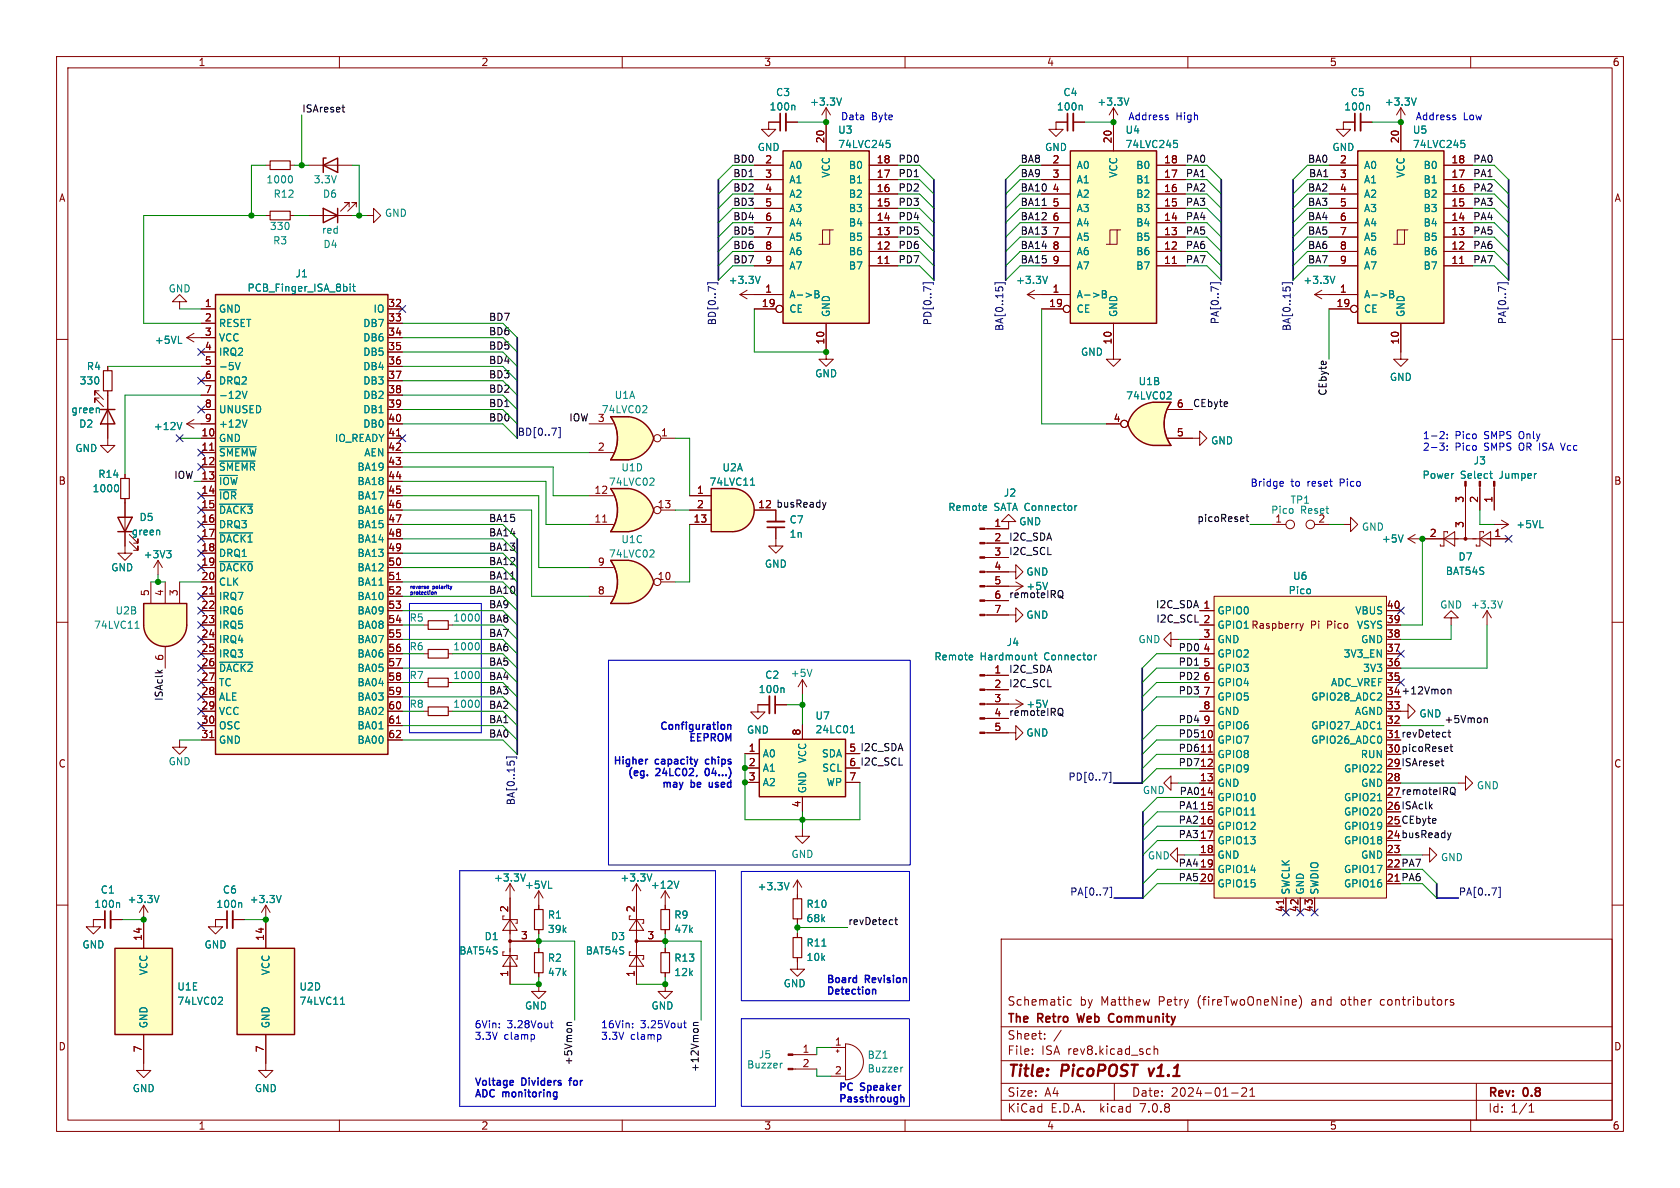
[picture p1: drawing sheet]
<svg xmlns="http://www.w3.org/2000/svg" width="297mm" height="210mm" viewBox="0 0 297 210" stroke-linecap="round" stroke-linejoin="round" font-family="sans-serif">
<defs><g id="words">
<g font-size="2.8" fill="#840000">
<text x="178" y="190.9">Title:</text>
<text x="187.7" y="190.9">PicoPOST</text>
<text x="204" y="190.9">v1.1</text>
</g>
<g font-size="2.1" fill="#840000">
<text x="178" y="178">Schematic</text>
<text x="190.9" y="178">by</text>
<text x="194.7" y="178">Matthew</text>
<text x="205" y="178">Petry</text>
<text x="212" y="178">(fireTwoOneNine)</text>
<text x="232.3" y="178">and</text>
<text x="237.7" y="178">other</text>
<text x="244.7" y="178">contributors</text>
<text x="178" y="184">Sheet:</text>
<text x="178" y="181.2">The</text>
<text x="183.5" y="181.2">Retro</text>
<text x="191.2" y="181.2">Web</text>
<text x="197.3" y="181.2">Community</text>
<text x="178" y="186.7">File:</text>
<text x="184.1" y="186.7">ISA rev8.kicad_sch</text>
<text x="178" y="196.9">KiCad</text>
<text x="178" y="194.1">Size:</text>
<text x="184.7" y="194.1">A4</text>
<text x="185.7" y="196.9">E.D.A.</text>
<text x="194.6" y="196.9">kicad</text>
<text x="200" y="194.1">Date:</text>
<text x="201.8" y="196.9">7.0.8</text>
<text x="207" y="194.1">2024-01-21</text>
<text x="263" y="194.3">Rev:</text>
<text x="263" y="196.9">Id:</text>
<text x="267.1" y="196.9">1/1</text>
<text x="269.4" y="194.3">0.8</text>
</g>
<g font-size="1.8" fill="#840000">
<text x="35" y="11.9">1</text>
<text x="85" y="11.9">2</text>
<text x="135" y="11.9">3</text>
<text x="185" y="11.9">4</text>
<text x="235" y="11.9">5</text>
<text x="285" y="11.9">6</text>
<text x="135.2" y="29">2</text>
<text x="145.8" y="25.4" transform="rotate(-90 145.8 25.4)">20</text>
<text x="154.9" y="29">18</text>
<text x="186" y="29">2</text>
<text x="196.6" y="25.4" transform="rotate(-90 196.6 25.4)">20</text>
<text x="205.7" y="29">18</text>
<text x="236.8" y="29">2</text>
<text x="247.4" y="25.4" transform="rotate(-90 247.4 25.4)">20</text>
<text x="256.5" y="29">18</text>
<text x="10.3" y="35.9">A</text>
<text x="135.2" y="31.5">3</text>
<text x="135.2" y="34">4</text>
<text x="154.9" y="34">16</text>
<text x="154.9" y="31.5">17</text>
<text x="186" y="31.5">3</text>
<text x="186" y="34">4</text>
<text x="205.7" y="34">16</text>
<text x="205.7" y="31.5">17</text>
<text x="236.8" y="31.5">3</text>
<text x="236.8" y="34">4</text>
<text x="256.5" y="34">16</text>
<text x="256.5" y="31.5">17</text>
<text x="285.3" y="35.9">A</text>
<text x="135.2" y="36.6">5</text>
<text x="135.2" y="39.1">6</text>
<text x="135.2" y="41.7">7</text>
<text x="154.9" y="41.7">13</text>
<text x="154.9" y="39.1">14</text>
<text x="154.9" y="36.6">15</text>
<text x="186" y="36.6">5</text>
<text x="186" y="39.1">6</text>
<text x="186" y="41.7">7</text>
<text x="205.7" y="41.7">13</text>
<text x="205.7" y="39.1">14</text>
<text x="205.7" y="36.6">15</text>
<text x="236.8" y="36.6">5</text>
<text x="236.8" y="39.1">6</text>
<text x="236.8" y="41.7">7</text>
<text x="256.5" y="41.7">13</text>
<text x="256.5" y="39.1">14</text>
<text x="256.5" y="36.6">15</text>
<text x="135.2" y="44.2">8</text>
<text x="135.2" y="46.7">9</text>
<text x="154.9" y="46.7">11</text>
<text x="154.9" y="44.2">12</text>
<text x="186" y="44.2">8</text>
<text x="186" y="46.7">9</text>
<text x="205.7" y="46.7">11</text>
<text x="205.7" y="44.2">12</text>
<text x="236.8" y="44.2">8</text>
<text x="236.8" y="46.7">9</text>
<text x="256.5" y="46.7">11</text>
<text x="256.5" y="44.2">12</text>
<text x="135.2" y="51.8">1</text>
<text x="186" y="51.8">1</text>
<text x="236.8" y="51.8">1</text>
<text x="36.1" y="54.4">1</text>
<text x="36.1" y="56.9">2</text>
<text x="36.1" y="59.4">3</text>
<text x="68.5" y="54.4">32</text>
<text x="68.5" y="56.9">33</text>
<text x="68.5" y="59.4">34</text>
<text x="134.6" y="54.4">19</text>
<text x="185.4" y="54.4">19</text>
<text x="236.2" y="54.4">19</text>
<text x="36.1" y="62">4</text>
<text x="36.1" y="64.5">5</text>
<text x="68.5" y="62">35</text>
<text x="68.5" y="64.5">36</text>
<text x="145.8" y="61" transform="rotate(-90 145.8 61)">10</text>
<text x="196.6" y="61" transform="rotate(-90 196.6 61)">10</text>
<text x="247.4" y="61" transform="rotate(-90 247.4 61)">10</text>
<text x="36.1" y="67.1">6</text>
<text x="36.1" y="69.6">7</text>
<text x="68.5" y="67.1">37</text>
<text x="68.5" y="69.6">38</text>
<text x="35.5" y="77.2">10</text>
<text x="36.1" y="72.1">8</text>
<text x="36.1" y="74.7">9</text>
<text x="68.5" y="72.1">39</text>
<text x="68.5" y="74.7">40</text>
<text x="68.5" y="77.2">41</text>
<text x="105.6" y="74.7">3</text>
<text x="116.8" y="77.2">1</text>
<text x="196.8" y="74.7">4</text>
<text x="208" y="77.2">5</text>
<text x="208" y="72.1">6</text>
<text x="35.5" y="79.8">11</text>
<text x="35.5" y="82.3">12</text>
<text x="68.5" y="79.8">42</text>
<text x="68.5" y="82.3">43</text>
<text x="105.6" y="79.8">2</text>
<text x="10.3" y="85.9">B</text>
<text x="35.5" y="84.8">13</text>
<text x="35.5" y="87.4">14</text>
<text x="35.5" y="89.9">15</text>
<text x="68.5" y="84.8">44</text>
<text x="68.5" y="87.4">45</text>
<text x="68.5" y="89.9">46</text>
<text x="105" y="87.4">12</text>
<text x="116.2" y="89.9">13</text>
<text x="123.1" y="87.4">1</text>
<text x="123.1" y="89.9">2</text>
<text x="133.9" y="89.9">12</text>
<text x="258.8" y="89" transform="rotate(-90 258.8 89)">3</text>
<text x="261.4" y="89" transform="rotate(-90 261.4 89)">2</text>
<text x="263.9" y="89" transform="rotate(-90 263.9 89)">1</text>
<text x="285.3" y="85.9">B</text>
<text x="35.5" y="92.5">16</text>
<text x="35.5" y="95">17</text>
<text x="68.5" y="92.5">47</text>
<text x="68.5" y="95">48</text>
<text x="105" y="92.5">11</text>
<text x="122.5" y="92.5">13</text>
<text x="175.7" y="93.2">1</text>
<text x="175.7" y="95.8">2</text>
<text x="225.4" y="92.5">1</text>
<text x="252.7" y="95">2</text>
<text x="258.8" y="93.4" transform="rotate(-90 258.8 93.4)">3</text>
<text x="264.1" y="95">1</text>
<text x="35.5" y="97.5">18</text>
<text x="35.5" y="100.1">19</text>
<text x="68.5" y="97.5">49</text>
<text x="68.5" y="100.1">50</text>
<text x="105.6" y="100.1">9</text>
<text x="175.7" y="98.3">3</text>
<text x="175.7" y="100.8">4</text>
<text x="26.4" y="105.5" transform="rotate(-90 26.4 105.5)">5</text>
<text x="29" y="105.5" transform="rotate(-90 29 105.5)">4</text>
<text x="31.5" y="105.5" transform="rotate(-90 31.5 105.5)">3</text>
<text x="35.5" y="102.6">20</text>
<text x="35.5" y="105.2">21</text>
<text x="35.5" y="107.7">22</text>
<text x="68.5" y="102.6">51</text>
<text x="68.5" y="105.2">52</text>
<text x="68.5" y="107.7">53</text>
<text x="105.6" y="105.2">8</text>
<text x="116.2" y="102.6">10</text>
<text x="175.7" y="103.4">5</text>
<text x="175.7" y="105.9">6</text>
<text x="212.7" y="107.7">1</text>
<text x="245.1" y="107.7">40</text>
<text x="35.5" y="110.2">23</text>
<text x="35.5" y="112.8">24</text>
<text x="68.5" y="110.2">54</text>
<text x="68.5" y="112.8">55</text>
<text x="175.7" y="108.5">7</text>
<text x="212.7" y="112.8">3</text>
<text x="212.7" y="110.2">2</text>
<text x="215.1" y="111.4">GPIO1 Raspberry</text>
<text x="231.7" y="111.4">Pi</text>
<text x="234.7" y="111.4">Pico</text>
<text x="245.1" y="112.8">38</text>
<text x="245.1" y="110.2">39</text>
<text x="29" y="116.9" transform="rotate(-90 29 116.9)">6</text>
<text x="35.5" y="115.3">25</text>
<text x="35.5" y="117.9">26</text>
<text x="68.5" y="115.3">56</text>
<text x="68.5" y="117.9">57</text>
<text x="175.7" y="119.1">1</text>
<text x="212.7" y="115.3">4</text>
<text x="212.7" y="117.9">5</text>
<text x="245.1" y="117.9">36</text>
<text x="245.1" y="115.3">37</text>
<text x="35.5" y="120.4">27</text>
<text x="35.5" y="122.9">28</text>
<text x="35.5" y="125.5">29</text>
<text x="68.5" y="120.4">58</text>
<text x="68.5" y="122.9">59</text>
<text x="68.5" y="125.5">60</text>
<text x="175.7" y="121.7">2</text>
<text x="175.7" y="124.2">3</text>
<text x="212.7" y="120.4">6</text>
<text x="212.7" y="122.9">7</text>
<text x="212.7" y="125.5">8</text>
<text x="245.1" y="125.5">33</text>
<text x="245.1" y="122.9">34 +12Vmon</text>
<text x="245.1" y="120.4">35</text>
<text x="245.1" y="122.9">34</text>
<text x="35.5" y="128">30</text>
<text x="35.5" y="130.6">31</text>
<text x="68.5" y="128">61</text>
<text x="68.5" y="130.6">62</text>
<text x="141.6" y="130.1" transform="rotate(-90 141.6 130.1)">8</text>
<text x="175.7" y="126.7">4</text>
<text x="175.7" y="129.3">5</text>
<text x="212" y="130.6">10</text>
<text x="212.7" y="128">9</text>
<text x="245.1" y="130.6">31 revDetect</text>
<text x="245.1" y="128">32</text>
<text x="245.1" y="130.6">31</text>
<text x="10.3" y="135.9">C</text>
<text x="132.3" y="133">1</text>
<text x="132.3" y="135.5">2</text>
<text x="150" y="133">5</text>
<text x="150" y="135.5">6</text>
<text x="212" y="133.1">11</text>
<text x="212" y="135.6">12</text>
<text x="245.1" y="135.6">29 ISAreset</text>
<text x="245.1" y="133.1">30 picoReset</text>
<text x="245.1" y="135.6">29</text>
<text x="245.1" y="133.1">30</text>
<text x="285.3" y="135.9">C</text>
<text x="132.3" y="138">3</text>
<text x="141.6" y="142.8" transform="rotate(-90 141.6 142.8)">4</text>
<text x="150" y="138">7</text>
<text x="212" y="138.2">13</text>
<text x="212" y="143.3">15</text>
<text x="212" y="140.7">14</text>
<text x="245.1" y="143.3">26 ISAclk</text>
<text x="245.1" y="140.7">27 remoteIRQ</text>
<text x="245.1" y="138.2">28</text>
<text x="245.1" y="143.3">26</text>
<text x="245.1" y="140.7">27</text>
<text x="212" y="145.8">16</text>
<text x="212" y="148.3">17</text>
<text x="245.1" y="148.3">24 busReady</text>
<text x="245.1" y="145.8">25 CEbyte</text>
<text x="245.1" y="148.3">24</text>
<text x="245.1" y="145.8">25</text>
<text x="212" y="150.9">18</text>
<text x="212" y="153.4">19</text>
<text x="212" y="156">20</text>
<text x="245.1" y="156">21 PA6</text>
<text x="245.1" y="153.4">22 PA7</text>
<text x="245.1" y="150.9">23</text>
<text x="245.1" y="156">21</text>
<text x="245.1" y="153.4">22</text>
<text x="89.9" y="161.4" transform="rotate(-90 89.9 161.4)">2</text>
<text x="112.3" y="161.4" transform="rotate(-90 112.3 161.4)">2</text>
<text x="227.1" y="161.3" transform="rotate(-90 227.1 161.3)">41</text>
<text x="229.6" y="161.3" transform="rotate(-90 229.6 161.3)">42</text>
<text x="232.2" y="161.3" transform="rotate(-90 232.2 161.3)">43</text>
<text x="25.1" y="166.4" transform="rotate(-90 25.1 166.4)">14</text>
<text x="46.7" y="166.4" transform="rotate(-90 46.7 166.4)">14</text>
<text x="92" y="166.1">3</text>
<text x="114.4" y="166.1">3</text>
<text x="89.9" y="172.8" transform="rotate(-90 89.9 172.8)">1</text>
<text x="112.3" y="172.8" transform="rotate(-90 112.3 172.8)">1</text>
<text x="10.3" y="185.9">D</text>
<text x="147.5" y="184.9">1</text>
<text x="285.3" y="185.9">D</text>
<text x="25.1" y="186.1" transform="rotate(-90 25.1 186.1)">7</text>
<text x="46.7" y="186.1" transform="rotate(-90 46.7 186.1)">7</text>
<text x="141.8" y="186.2">1</text>
<text x="141.8" y="188.7">2</text>
<text x="147.5" y="190">2</text>
<text x="35" y="199.9">1</text>
<text x="85" y="199.9">2</text>
<text x="135" y="199.9">3</text>
<text x="185" y="199.9">4</text>
<text x="235" y="199.9">5</text>
<text x="285" y="199.9">6</text>
</g>
<g font-size="1.8" fill="#008484">
<text x="137.1" y="17.2">C3</text>
<text x="187.9" y="17.2">C4</text>
<text x="238.7" y="17.2">C5</text>
<text x="135.9" y="19.7">100n</text>
<text x="143.1" y="18.9">+3.3V</text>
<text x="148.1" y="23.8">U3</text>
<text x="186.7" y="19.7">100n</text>
<text x="193.9" y="18.9">+3.3V</text>
<text x="198.9" y="23.8">U4</text>
<text x="237.5" y="19.7">100n</text>
<text x="244.7" y="18.9">+3.3V</text>
<text x="249.7" y="23.8">U5</text>
<text x="133.9" y="26.9">GND</text>
<text x="148.1" y="26.4">74LVC245</text>
<text x="184.7" y="26.9">GND</text>
<text x="198.9" y="26.4">74LVC245</text>
<text x="235.5" y="26.9">GND</text>
<text x="249.7" y="26.4">74LVC245</text>
<text x="47" y="32.6">1000</text>
<text x="48.3" y="35.2">R12</text>
<text x="55.4" y="32.6">3.3V</text>
<text x="57" y="35.2">D6</text>
<text x="139.4" y="30.1">A0</text>
<text x="139.4" y="32.6">A1</text>
<text x="139.4" y="35.2">A2</text>
<text x="146.9" y="31.5" transform="rotate(-90 146.9 31.5)">VCC</text>
<text x="150" y="35.2">B2</text>
<text x="150" y="32.6">B1</text>
<text x="150" y="30.1">B0</text>
<text x="190.2" y="30.1">A0</text>
<text x="190.2" y="32.6">A1</text>
<text x="190.2" y="35.2">A2</text>
<text x="197.7" y="31.5" transform="rotate(-90 197.7 31.5)">VCC</text>
<text x="200.8" y="35.2">B2</text>
<text x="200.8" y="32.6">B1</text>
<text x="200.8" y="30.1">B0</text>
<text x="241" y="30.1">A0</text>
<text x="241" y="32.6">A1</text>
<text x="241" y="35.2">A2</text>
<text x="248.5" y="31.5" transform="rotate(-90 248.5 31.5)">VCC</text>
<text x="251.6" y="35.2">B2</text>
<text x="251.6" y="32.6">B1</text>
<text x="251.6" y="30.1">B0</text>
<text x="47.6" y="40.9">330</text>
<text x="56.8" y="41.5">red</text>
<text x="68" y="38.5">GND</text>
<text x="139.4" y="37.7">A3</text>
<text x="139.4" y="40.2">A4</text>
<text x="150" y="40.2">B4</text>
<text x="150" y="37.7">B3</text>
<text x="190.2" y="37.7">A3</text>
<text x="190.2" y="40.2">A4</text>
<text x="200.8" y="40.2">B4</text>
<text x="200.8" y="37.7">B3</text>
<text x="241" y="37.7">A3</text>
<text x="241" y="40.2">A4</text>
<text x="251.6" y="40.2">B4</text>
<text x="251.6" y="37.7">B3</text>
<text x="48.2" y="43.4">R3</text>
<text x="57.1" y="44">D4</text>
<text x="139.4" y="42.8">A5</text>
<text x="139.4" y="45.3">A6</text>
<text x="139.4" y="47.9">A7</text>
<text x="150" y="47.9">B7</text>
<text x="150" y="45.3">B6</text>
<text x="150" y="42.8">B5</text>
<text x="190.2" y="42.8">A5</text>
<text x="190.2" y="45.3">A6</text>
<text x="190.2" y="47.9">A7</text>
<text x="200.8" y="47.9">B7</text>
<text x="200.8" y="45.3">B6</text>
<text x="200.8" y="42.8">B5</text>
<text x="241" y="42.8">A5</text>
<text x="241" y="45.3">A6</text>
<text x="241" y="47.9">A7</text>
<text x="251.6" y="47.9">B7</text>
<text x="251.6" y="45.3">B6</text>
<text x="251.6" y="42.8">B5</text>
<text x="29.7" y="51.9">GND</text>
<text x="43.7" y="51.8">PCB_Finger_ISA_8bit</text>
<text x="52.1" y="49.2">J1</text>
<text x="128.7" y="50.4">+3.3V</text>
<text x="139.4" y="52.9">A-&gt;B</text>
<text x="179.5" y="50.4">+3.3V</text>
<text x="190.2" y="52.9">A-&gt;B</text>
<text x="230.3" y="50.4">+3.3V</text>
<text x="241" y="52.9">A-&gt;B</text>
<text x="38.6" y="55.5">GND</text>
<text x="38.6" y="58">RESET</text>
<text x="64.1" y="58">DB7</text>
<text x="65.9" y="55.5">IO</text>
<text x="139.4" y="55.5">CE</text>
<text x="146.9" y="56.1" transform="rotate(-90 146.9 56.1)">GND</text>
<text x="190.2" y="55.5">CE</text>
<text x="197.7" y="56.1" transform="rotate(-90 197.7 56.1)">GND</text>
<text x="241" y="55.5">CE</text>
<text x="248.5" y="56.1" transform="rotate(-90 248.5 56.1)">GND</text>
<text x="15.2" y="65.6">R4</text>
<text x="27.3" y="61">+5VL</text>
<text x="38.6" y="60.6">VCC</text>
<text x="38.6" y="63.1">IRQ2</text>
<text x="38.6" y="65.6">-5V</text>
<text x="64.1" y="60.6">DB6</text>
<text x="64.1" y="63.1">DB5</text>
<text x="64.1" y="65.6">DB4</text>
<text x="191" y="63.1">GND</text>
<text x="14" y="68.2">330</text>
<text x="38.6" y="68.2">DRQ2</text>
<text x="38.6" y="70.7">-12V</text>
<text x="64.1" y="68.2">DB3</text>
<text x="64.1" y="70.7">DB2</text>
<text x="108.6" y="70.7">U1A</text>
<text x="144" y="66.9">GND</text>
<text x="199" y="70.8">74LVC02</text>
<text x="201.2" y="68.3">U1B</text>
<text x="245.6" y="67.5">GND</text>
<text x="12.5" y="73.3">green</text>
<text x="13.9" y="75.8">D2</text>
<text x="27.1" y="76.2">+12V</text>
<text x="38.6" y="73.3">UNUSED</text>
<text x="38.6" y="75.8">+12V</text>
<text x="64.1" y="73.3">DB1</text>
<text x="64.1" y="75.8">DB0</text>
<text x="106.3" y="73.3">74LVC02</text>
<text x="13.2" y="80.1">GND</text>
<text x="38.6" y="78.3">GND</text>
<text x="38.6" y="80.9">~{SMEMW}</text>
<text x="38.6" y="83.4">~{SMEMR}</text>
<text x="59.1" y="78.3">IO_READY</text>
<text x="63.1" y="83.4">BA19</text>
<text x="64.3" y="80.9">AEN</text>
<text x="109.8" y="83.5">U1D</text>
<text x="127.6" y="83.5">U2A</text>
<text x="214" y="78.8">GND</text>
<text x="260.4" y="82.3">J3</text>
<text x="16.3" y="87.2">1000</text>
<text x="17.3" y="84.7">R14</text>
<text x="38.6" y="86">~{IOW}</text>
<text x="38.6" y="88.5">~{IOR}</text>
<text x="63.1" y="86">BA18</text>
<text x="63.1" y="88.5">BA17</text>
<text x="107.5" y="86.1">74LVC02</text>
<text x="125.3" y="86.1">74LVC11</text>
<text x="177.4" y="88">J2</text>
<text x="228" y="89.2">TP1</text>
<text x="251.4" y="84.8">Power</text>
<text x="258.2" y="84.8">Select</text>
<text x="265.2" y="84.8">Jumper</text>
<text x="23.2" y="94.8">green</text>
<text x="24.6" y="92.3">D5</text>
<text x="38.6" y="91">~{DACK3}</text>
<text x="38.6" y="93.6">DRQ3</text>
<text x="63.1" y="91">BA16</text>
<text x="63.1" y="93.6">BA15</text>
<text x="139.5" y="92.7">C7</text>
<text x="139.5" y="95.3">1n</text>
<text x="167.5" y="90.5">Remote</text>
<text x="175.7" y="90.5">SATA Connector</text>
<text x="180.1" y="93.1">GND</text>
<text x="224.6" y="91">Pico</text>
<text x="229.9" y="91">Reset</text>
<text x="233" y="92.5">2</text>
<text x="240.7" y="94">GND</text>
<text x="268" y="93.6">+5VL</text>
<text x="19.6" y="101.2">GND</text>
<text x="25.3" y="98.9">+3V3</text>
<text x="38.6" y="96.1">~{DACK1}</text>
<text x="38.6" y="98.7">DRQ1</text>
<text x="38.6" y="101.2">~{DACK0}</text>
<text x="63.1" y="96.1">BA14</text>
<text x="63.1" y="98.7">BA13</text>
<text x="63.1" y="101.2">BA12</text>
<text x="107.5" y="98.8">74LVC02</text>
<text x="109.8" y="96.2">U1C</text>
<text x="135.1" y="100.6">GND</text>
<text x="181.4" y="102">GND</text>
<text x="244.2" y="96.1">+5V</text>
<text x="255.5" y="101.8">BAT54S</text>
<text x="257.7" y="99.3">D7</text>
<text x="38.6" y="103.7">CLK</text>
<text x="38.6" y="106.3">IRQ7</text>
<text x="63.1" y="103.7">BA11</text>
<text x="63.1" y="106.3">BA10</text>
<text x="181.4" y="104.5">+5V</text>
<text x="227.7" y="105.2">Pico</text>
<text x="228.5" y="102.7">U6</text>
<text x="254.5" y="107.8">GND</text>
<text x="259.9" y="107.8">+3.3V</text>
<text x="16.5" y="111.4">74LVC11</text>
<text x="20.3" y="108.8">U2B</text>
<text x="38.6" y="108.8">IRQ6</text>
<text x="38.6" y="111.4">IRQ5</text>
<text x="38.6" y="113.9">IRQ4</text>
<text x="63.1" y="108.8">BA09</text>
<text x="63.1" y="111.4">BA08</text>
<text x="63.1" y="113.9">BA07</text>
<text x="72.3" y="110.1">R5</text>
<text x="80" y="110.1">1000</text>
<text x="181.4" y="109.6">GND</text>
<text x="201.2" y="113.9">GND</text>
<text x="215.1" y="108.8">GPIO0</text>
<text x="215.1" y="113.9">GND</text>
<text x="215.1" y="111.4">GPIO1</text>
<text x="239.5" y="108.8">VBUS</text>
<text x="239.8" y="111.4">VSYS</text>
<text x="240.5" y="113.9">GND</text>
<text x="38.6" y="116.4">IRQ3</text>
<text x="38.6" y="119">~{DACK2}</text>
<text x="63.1" y="116.4">BA06</text>
<text x="63.1" y="119">BA05</text>
<text x="72.3" y="115.2">R6</text>
<text x="80" y="115.2">1000</text>
<text x="139.7" y="119.9">+5V</text>
<text x="165.1" y="116.9">Remote</text>
<text x="173.3" y="116.9">Hardmount</text>
<text x="177.9" y="114.4">J4</text>
<text x="184.7" y="116.9">Connector</text>
<text x="215.1" y="116.4">GPIO2</text>
<text x="215.1" y="119">GPIO3</text>
<text x="237.4" y="116.4">3V3_EN</text>
<text x="240.9" y="119">3V3</text>
<text x="38.6" y="121.5">TC</text>
<text x="38.6" y="124.1">ALE</text>
<text x="63.1" y="121.5">BA04</text>
<text x="63.1" y="124.1">BA03</text>
<text x="72.3" y="120.2">R7</text>
<text x="72.3" y="125.3">R8</text>
<text x="80" y="120.2">1000</text>
<text x="80" y="125.3">1000</text>
<text x="134" y="122.7">100n</text>
<text x="135.2" y="120.2">C2</text>
<text x="181.4" y="125.3">+5V</text>
<text x="215.1" y="121.5">GPIO4</text>
<text x="215.1" y="124.1">GPIO5</text>
<text x="231.7" y="124.1">GPIO28_ADC2</text>
<text x="235.2" y="121.5">ADC_VREF</text>
<text x="38.6" y="126.6">VCC</text>
<text x="38.6" y="129.1">OSC</text>
<text x="38.6" y="131.7">GND</text>
<text x="63.1" y="126.6">BA02</text>
<text x="63.1" y="129.1">BA01</text>
<text x="63.1" y="131.7">BA00</text>
<text x="131.9" y="129.9">GND</text>
<text x="144.1" y="127.4">U7</text>
<text x="144.1" y="129.8">24LC01</text>
<text x="181.4" y="130.4">GND</text>
<text x="215.1" y="131.7">GPIO7</text>
<text x="215.1" y="126.6">GND</text>
<text x="215.1" y="129.1">GPIO6</text>
<text x="231.7" y="131.7">GPIO26_ADC0</text>
<text x="231.7" y="129.1">GPIO27_ADC1</text>
<text x="239.4" y="126.6">AGND</text>
<text x="250.8" y="127">GND</text>
<text x="29.7" y="135.5">GND</text>
<text x="134.7" y="134.1">A0</text>
<text x="134.7" y="136.6">A1</text>
<text x="142.7" y="135" transform="rotate(-90 142.7 135)">VCC</text>
<text x="145.2" y="134.1">SDA</text>
<text x="145.3" y="136.6">SCL</text>
<text x="215.1" y="134.2">GPIO8</text>
<text x="215.1" y="136.8">GPIO9</text>
<text x="237.5" y="136.8">GPIO22</text>
<text x="240.5" y="134.2">RUN</text>
<text x="134.7" y="139.2">A2</text>
<text x="142.7" y="140.3" transform="rotate(-90 142.7 140.3)">GND</text>
<text x="146" y="139.2">WP</text>
<text x="201.9" y="140.6">GND</text>
<text x="215.1" y="139.3">GND</text>
<text x="215.1" y="141.8">GPIO10</text>
<text x="237.5" y="141.8">GPIO21</text>
<text x="240.5" y="139.3">GND</text>
<text x="261" y="139.7">GND</text>
<text x="215.1" y="144.4">GPIO11</text>
<text x="215.1" y="146.9">GPIO12</text>
<text x="215.1" y="149.5">GPIO13</text>
<text x="237.5" y="149.5">GPIO18</text>
<text x="237.5" y="146.9">GPIO19</text>
<text x="237.5" y="144.4">GPIO20</text>
<text x="139.8" y="151.9">GND</text>
<text x="202.8" y="152.1">GND</text>
<text x="215.1" y="152">GND</text>
<text x="215.1" y="154.5">GPIO14</text>
<text x="237.5" y="154.5">GPIO17</text>
<text x="240.5" y="152">GND</text>
<text x="254.6" y="152.4">GND</text>
<text x="16.6" y="160.7">100n</text>
<text x="17.7" y="158.2">C1</text>
<text x="22.5" y="159.8">+3.3V</text>
<text x="38.2" y="160.7">100n</text>
<text x="39.3" y="158.2">C6</text>
<text x="44" y="159.8">+3.3V</text>
<text x="87.2" y="156">+3.3V</text>
<text x="92.7" y="157.3">+5VL</text>
<text x="109.6" y="156">+3.3V</text>
<text x="115" y="157.3">+12V</text>
<text x="133.8" y="157.6">+3.3V</text>
<text x="142.5" y="160.7">R10</text>
<text x="215.1" y="157.1">GPIO15</text>
<text x="228.2" y="158.2" transform="rotate(-90 228.2 158.2)">SWCLK</text>
<text x="230.7" y="158.2" transform="rotate(-90 230.7 158.2)">GND</text>
<text x="233.3" y="158.2" transform="rotate(-90 233.3 158.2)">SWDIO</text>
<text x="237.5" y="157.1">GPIO16</text>
<text x="14.5" y="167.9">GND</text>
<text x="36.1" y="167.9">GND</text>
<text x="85.6" y="166.4">D1</text>
<text x="96.8" y="162.6">R1</text>
<text x="96.8" y="165.1">39k</text>
<text x="107.9" y="166.4">D3</text>
<text x="119.1" y="162.6">R9</text>
<text x="119.1" y="165.1">47k</text>
<text x="142.5" y="163.2">68k</text>
<text x="142.5" y="167.5">R11</text>
<text x="26.3" y="172.5" transform="rotate(-90 26.3 172.5)">VCC</text>
<text x="47.9" y="172.5" transform="rotate(-90 47.9 172.5)">VCC</text>
<text x="81.1" y="168.9">BAT54S</text>
<text x="96.8" y="170.2">R2</text>
<text x="96.8" y="172.7">47k</text>
<text x="103.4" y="168.9">BAT54S</text>
<text x="119.1" y="172.7">12k</text>
<text x="119.1" y="170.2">R13</text>
<text x="142.5" y="170.1">10k</text>
<text x="31.3" y="177.8">74LVC02</text>
<text x="31.3" y="175.3">U1E</text>
<text x="52.8" y="177.8">74LVC11</text>
<text x="52.8" y="175.3">U2D</text>
<text x="92.7" y="178.7">GND</text>
<text x="115.1" y="178.7">GND</text>
<text x="138.4" y="174.7">GND</text>
<text x="26.3" y="181.9" transform="rotate(-90 26.3 181.9)">GND</text>
<text x="47.9" y="181.9" transform="rotate(-90 47.9 181.9)">GND</text>
<text x="132" y="189.1">Buzzer</text>
<text x="134.1" y="187.3">J5</text>
<text x="153.3" y="187.4">BZ1</text>
<text x="153.3" y="189.8">Buzzer</text>
<text x="23.4" y="193.3">GND</text>
<text x="45" y="193.3">GND</text>
</g>
<g font-size="1.8">
<text x="53.3" y="20">ISAreset</text>
<text x="129.5" y="28.9">BD0</text>
<text x="158.7" y="28.9">PD0</text>
<text x="180.3" y="28.9">BA8</text>
<text x="209.5" y="28.9">PA0</text>
<text x="231.1" y="28.9">BA0</text>
<text x="260.3" y="28.9">PA0</text>
<text x="129.5" y="33.9">BD2</text>
<text x="129.5" y="31.4">BD1</text>
<text x="158.7" y="31.4">PD1</text>
<text x="158.7" y="33.9">PD2</text>
<text x="180.3" y="31.4">BA9</text>
<text x="180.3" y="33.9">BA10</text>
<text x="209.5" y="33.9">PA2</text>
<text x="209.5" y="31.4">PA1</text>
<text x="231.1" y="33.9">BA2</text>
<text x="231.3" y="31.4">BA1</text>
<text x="260.3" y="31.4">PA1</text>
<text x="260.3" y="33.9">PA2</text>
<text x="129.5" y="39">BD4</text>
<text x="129.5" y="36.5">BD3</text>
<text x="129.5" y="41.6">BD5</text>
<text x="158.7" y="36.5">PD3</text>
<text x="158.7" y="41.6">PD5</text>
<text x="158.7" y="39">PD4</text>
<text x="180.3" y="39">BA12</text>
<text x="180.3" y="41.6">BA13</text>
<text x="180.3" y="36.5">BA11</text>
<text x="209.5" y="41.6">PA5</text>
<text x="209.5" y="39">PA4</text>
<text x="209.5" y="36.5">PA3</text>
<text x="231.1" y="36.5">BA3</text>
<text x="231.1" y="39">BA4</text>
<text x="231.1" y="41.6">BA5</text>
<text x="260.3" y="39">PA4</text>
<text x="260.3" y="41.6">PA5</text>
<text x="260.3" y="36.5">PA3</text>
<text x="129.5" y="46.6">BD7</text>
<text x="129.5" y="44.1">BD6</text>
<text x="158.7" y="44.1">PD6</text>
<text x="158.7" y="46.6">PD7</text>
<text x="180.3" y="46.6">BA15</text>
<text x="180.3" y="44.1">BA14</text>
<text x="209.5" y="44.1">PA6</text>
<text x="209.5" y="46.6">PA7</text>
<text x="231.1" y="44.1">BA6</text>
<text x="231.1" y="46.6">BA7</text>
<text x="260.3" y="46.6">PA7</text>
<text x="260.3" y="44.1">PA6</text>
<text x="86.4" y="59.3">BD6</text>
<text x="86.4" y="56.8">BD7</text>
<text x="86.4" y="64.4">BD4</text>
<text x="86.4" y="61.9">BD5</text>
<text x="86.4" y="69.5">BD2</text>
<text x="86.4" y="67">BD3</text>
<text x="234.6" y="70.1" transform="rotate(-90 234.6 70.1)">CEbyte</text>
<text x="86.4" y="74.6">BD0</text>
<text x="86.4" y="72">BD1</text>
<text x="100.6" y="74.6">IOW</text>
<text x="210.8" y="72">CEbyte</text>
<text x="30.7" y="84.7">IOW</text>
<text x="137.2" y="89.8">busReady</text>
<text x="86.4" y="94.9">BA14</text>
<text x="86.4" y="92.4">BA15</text>
<text x="178.3" y="95.7">I2C_SDA</text>
<text x="211.6" y="92.4">picoReset</text>
<text x="86.4" y="100">BA12</text>
<text x="86.4" y="97.4">BA13</text>
<text x="178.3" y="98.2">I2C_SCL</text>
<text x="86.4" y="105.1">BA10</text>
<text x="86.4" y="107.6">BA9</text>
<text x="86.4" y="102.5">BA11</text>
<text x="178.3" y="105.8">remoteIRQ</text>
<text x="204.3" y="107.6">I2C_SDA 1</text>
<text x="86.4" y="110.1">BA8</text>
<text x="86.4" y="112.7">BA7</text>
<text x="204.3" y="110.1">I2C_SCL 2</text>
<text x="86.4" y="115.2">BA6</text>
<text x="86.4" y="117.8">BA5</text>
<text x="178.3" y="119">I2C_SDA</text>
<text x="208.3" y="115.2">PD0</text>
<text x="208.3" y="117.8">PD1</text>
<text x="28.9" y="124" transform="rotate(-90 28.9 124)">ISAclk</text>
<text x="86.4" y="125.4">BA2</text>
<text x="86.4" y="120.3">BA4</text>
<text x="86.4" y="122.8">BA3</text>
<text x="178.3" y="121.6">I2C_SCL</text>
<text x="208.3" y="122.8">PD3</text>
<text x="208.3" y="120.3">PD2</text>
<text x="86.4" y="127.9">BA1</text>
<text x="86.4" y="130.5">BA0</text>
<text x="178.3" y="126.7">remoteIRQ</text>
<text x="208.3" y="127.9">PD4</text>
<text x="208.3" y="130.5">PD5</text>
<text x="255.3" y="127.9">+5Vmon</text>
<text x="150" y="133">5 I2C_SDA</text>
<text x="150" y="135.5">6 I2C_SCL</text>
<text x="208.3" y="133">PD6</text>
<text x="208.3" y="135.5">PD7</text>
<text x="208.3" y="143.2">PA1</text>
<text x="208.5" y="140.6">PA014</text>
<text x="208.3" y="148.2">PA3</text>
<text x="208.3" y="145.7">PA2</text>
<text x="208.3" y="153.3">PA4</text>
<text x="208.3" y="155.9">PA5</text>
<text x="149.9" y="163.6">revDetect</text>
<text x="101.3" y="188.4" transform="rotate(-90 101.3 188.4)">+5Vmon</text>
<text x="123.6" y="189.6" transform="rotate(-90 123.6 189.6)">+12Vmon</text>
</g>
<g font-size="1.8" fill="#0000c2">
<text x="148.6" y="21.3">Data</text>
<text x="154.1" y="21.3">Byte</text>
<text x="199.4" y="21.3">Address</text>
<text x="207.9" y="21.3">High</text>
<text x="250.2" y="21.3">Address</text>
<text x="258.7" y="21.3">Low</text>
<text x="251.5" y="77.7">1-2:</text>
<text x="257.2" y="77.7">Pico</text>
<text x="262.5" y="77.7">SMPS</text>
<text x="268.8" y="77.7">Only</text>
<text x="251.5" y="79.8">2-3:</text>
<text x="257.2" y="79.8">Pico</text>
<text x="262.5" y="79.8">SMPS</text>
<text x="268.8" y="79.8">OR ISA Vcc</text>
<text x="221" y="86.1">Bridge</text>
<text x="228.2" y="86.1">to</text>
<text x="231.2" y="86.1">reset</text>
<text x="237.1" y="86.1">Pico</text>
<text x="116.4" y="129.1">Configuration</text>
<text x="121.5" y="131.1">EEPROM</text>
<text x="108.2" y="135.2">Higher</text>
<text x="110.7" y="137.3">(eg.</text>
<text x="115.8" y="135.2">capacity</text>
<text x="115.9" y="137.3">24LC02,</text>
<text x="125.1" y="137.3">04...)</text>
<text x="125.2" y="135.2">chips</text>
<text x="116.8" y="139.3">may</text>
<text x="122" y="139.3">be</text>
<text x="125.8" y="139.3">used</text>
<text x="146" y="173.9">Board</text>
<text x="153" y="173.9">Revision</text>
<text x="146" y="175.9">Detection</text>
<text x="83.8" y="181.9">6Vin:</text>
<text x="83.8" y="183.9">3.3V</text>
<text x="89.1" y="183.9">clamp</text>
<text x="89.6" y="181.9">3.28Vout</text>
<text x="106.2" y="181.9">16Vin:</text>
<text x="106.2" y="183.9">3.3V</text>
<text x="111.5" y="183.9">clamp</text>
<text x="113.2" y="181.9">3.25Vout</text>
<text x="83.8" y="192">Voltage</text>
<text x="83.8" y="194.1">ADC</text>
<text x="88.9" y="194.1">monitoring</text>
<text x="92.3" y="192">Dividers</text>
<text x="101.3" y="192">for</text>
<text x="148.2" y="192.9">PC</text>
<text x="148.2" y="194.9">Passthrough</text>
<text x="152.2" y="192.9">Speaker</text>
</g>
<g font-size="1.8" fill="#000084">
<text x="126.7" y="57.6" transform="rotate(-90 126.7 57.6)">BD[0..7]</text>
<text x="164.8" y="57.6" transform="rotate(-90 164.8 57.6)">PD[0..7]</text>
<text x="177.5" y="58.6" transform="rotate(-90 177.5 58.6)">BA[0..15]</text>
<text x="215.6" y="57.4" transform="rotate(-90 215.6 57.4)">PA[0..7]</text>
<text x="228.3" y="58.6" transform="rotate(-90 228.3 58.6)">BA[0..15]</text>
<text x="266.3" y="57.4" transform="rotate(-90 266.3 57.4)">PA[0..7]</text>
<text x="91.4" y="77.1">BD[0..7]</text>
<text x="91.1" y="142.4" transform="rotate(-90 91.1 142.4)">BA[0..15]</text>
<text x="188.8" y="138.1">PD[0..7]</text>
<text x="189.1" y="158.4">PA[0..7]</text>
<text x="257.8" y="158.4">PA[0..7]</text>
</g>
<g font-size=".9" fill="#0000c2">
<text x="72.4" y="104.1">reverse</text>
<text x="72.4" y="105.2">protection</text>
<text x="76.6" y="104.1">polarity</text>
</g>
</g></defs>
<g fill="none" stroke="#840000" stroke-width=".18">
<path d="M10 10h277v190h-277zM12 12h273v186h-273zM60 10v2M110 10v2M160 10v2M210 10v2M260 10v2M237.5 21.6h2M240.5 21.6h2.1M10 60h2M35.6 54.6h2.5M35.6 57.2h2.5"/>
<path d="M35.6 59.7h2.5M68.6 54.6h2.5M68.6 57.2h2.5M68.6 59.7h2.5M285 60h2M35.6 77.5h2.5M35.6 62.2h2.5M35.6 64.8h2.5M35.6 67.3h2.5M35.6 69.9h2.5M35.6 72.4h2.5M35.6 74.9h2.5"/>
<path d="M37.1 79.6h.7M68.6 77.5h2.5M68.6 62.2h2.5M68.6 64.8h2.5M68.6 67.3h2.5M68.6 69.9h2.5M68.6 72.4h2.5M68.6 74.9h2.5M70.1 77.1h.7M146 62.2v1.3h1.3l-1.3 1.3-1.2-1.3h1.2M35.6 80h2.5M35.6 82.6h2.5"/>
<path d="M35.6 85.1h2.5M35.6 87.6h2.5M35.6 90.2h2.5M35.6 92.7h2.5M35.6 95.3h2.5M35.6 97.8h2.5M68.6 80h2.5M68.6 82.6h2.5M68.6 85.1h2.5M68.6 87.6h2.5M68.6 90.2h2.5M68.6 92.7h2.5"/>
<path d="M68.6 95.3h2.5M68.6 97.8h2.5M10 110h2M35.6 100.3h2.5M35.6 102.9h2.5M35.6 105.4h2.5M35.6 108h2.5M35.6 110.5h2.5M35.6 113h2.5M35.6 115.6h2.5M35.6 118.1h2.5M37.1 105h.7"/>
<path d="M68.6 100.3h2.5M68.6 102.9h2.5M68.6 105.4h2.5M68.6 108h2.5M68.6 110.5h2.5M68.6 113h2.5M68.6 115.6h2.5M68.6 118.1h2.5M70.1 102.5h.7M207 113v-1.2l-1.3 1.2 1.3 1.3v-1.3h1.3M285 110h2M35.6 120.7h2.5"/>
<path d="M35.6 123.2h2.5M35.6 125.7h2.5M35.6 128.3h2.5M35.6 130.8h2.5M37.1 130.4h.7M68.6 120.7h2.5M68.6 123.2h2.5M68.6 125.7h2.5M68.6 128.3h2.5M68.6 130.8h2.5M70.1 127.9h.7M178.3 129.5h1.3v-1.2l1.2 1.2-1.2 1.3v-1.3"/>
<path d="M10 160h2M141.9 146.6v1.2h1.2l-1.2 1.3-1.3-1.3h1.3M285 160h2M177 166h108v32h-108zM189.4 176.8l-.4-.1-.3 .3v.4l.1 .2h.6M229 176.7l.2 .4-.7 .1M229.1 177.6l-.1 .1M229.7 176a1.72 1.72 0 0 1 0 2.3M244.1 176.8v.8M257 176.8l-.4-.1-.2 .2 .1 .2 .5 .2v.3h-.6M60 198v2M110 198v2"/>
<path d="M160 198v2M177 194.5h108M177 191.5h108M177 187.5h108M177 181.5h108M182.5 186.3v.1M182.5 185.5v.1M184.7 183.6v.1M184.7 182.8v.1M187.6 182.1l-1.3 2M197 191.5v3M203.2 185.4l.2 .1"/>
<path d="M203.4 186.3l-.2 .1M204 184.9v1.5M204 185.5l.2-.1 .4 .1 .1 .9M210 198v2M217.7 193.2h1.2M219.5 192.4l.6-.1 .2 .1 .1 .3-.9 1.1h.9M221 193.8h.8M221 192.7l.4-.4v1.5M260 198v2M261 191.5v6.5M270.3 196.6h.9M270.3 195.5l.4-.4v1.5"/>
</g>
<path d="M203.1 188.9l.3 1.3" fill="none" stroke="#840000" stroke-width=".4"/>
<path d="M239.5 20.1v3M190.4 179.2l.4 1.5M196.3 179.3h.5M196.3 180.6h.5" fill="none" stroke="#840000" stroke-width=".3"/>
<path d="M240.5 20.1v3" fill="none" stroke="#840000" stroke-width=".33"/>
<g fill="none" stroke="#008484" stroke-width=".18">
<path d="M241.9 18.6l.2 .2v.6M61.9 50.2v.1M61.9 50.6v.9M62.3 50.6h.5M62.5 50.2v1.1l.3 .2M38.8 79h6.5M41.6 64.1l.4 1.2 .5-1.2M42.8 69.2l.4 1.2 .5-1.2M43.7 74.2l-.5 1.3M38.8 81.5h6.3M38.8 84h3.2M38.8 86.6h3"/>
<path d="M38.8 89.1h5.9M38.8 94.2h5.9M38.8 99.3h5.9M38.8 117.1h5.9M67 103.4h.7M67 128.8h.7"/>
</g>
<g fill="#ffffc2" stroke="#ffffc2" stroke-width=".18">
<path d="M38.1 52.1h30.5v81.3h-30.5z"/>
<path d="M200.7 72.6a5.2 5.2 0 0 1 3.1-1.5l.6 5.2-5-1.4 .5-1.2z"/>
</g>
<path d="M38.1 52.1h30.5v81.3h-30.5z" fill="none" stroke="#840000" stroke-width=".25"/>
<path d="M203.8 71.1h3.2M203.8 78.7h3.2" fill="none" stroke="#ffffc2" stroke-width=".18"/>
<path d="M203.8 71.1h3.2a6.7 6.7 0 0 0 0 7.6h-3.2z" fill="#ffffc2"/>
<g fill="#ffffc2" stroke="#ffffc2" stroke-width=".18">
<path d="M199.4 74.9l5-1.3-.6 5.1a5.1 5.1 0 0 1-4.4-3.8z"/>
<path d="M111.2 73.7a5.2 5.2 0 0 1 4.4 3.8l-5 1.3z"/>
</g>
<path d="M203.8 71.1a5.2 5.2 0 0 0-4.4 3.8 5.1 5.1 0 0 0 4.4 3.8M203.8 71.1h3.2a6.6 6.6 0 0 0 0 7.6h-3.2M20.8 91.4h2.6l-1.3 2.6zM20.8 94h2.6" fill="none" stroke="#840000" stroke-width=".25"/>
<g fill="none" stroke="#840000" stroke-width=".18">
<path d="M196.8 19.1l-.7 1.2M196.8 19.1v2.5M196.8 19.1l.8 1.2M135.9 21.6v1.3h1.3l-1.3 1.2-1.3-1.2h1.3M130.8 52.1l1.3 .7M130.8 52.1h2.5M132.1 51.3l-1.3 .8M195.6 74.9h2.5M203.8 71.1h3.2a6.7 6.7 0 0 0 0 7.6h-3.2M206.5 77.5h4.3M206.5 72.4h4.3M22.1 88.9v8.9h1.3l-1.3 1.3-1.3-1.3h1.3"/>
<path d="M22.9 95.8l1.5 1.5v-.8v.8h-.8M22.9 94.5l1.5 1.5v-.7v.7h-.8M27.9 99.1l-.7 1.2M27.9 99.1v2.5M27.9 99.1l.8 1.2M137.2 93.2v3.3h1.2l-1.2 1.3-1.3-1.3h1.3M137.2 90.2v2M134 124.6h2M137 124.6h2.1M247.6 125.7h1.3v-1.2l1.3 1.2-1.3 1.3v-1.3M141 155.6l-.8 1.2M141 155.6v3.3"/>
<path d="M141 155.6l.7 1.2M141 169.3v2h1.2l-1.2 1.3-1.3-1.3h1.3M141 162.4v.8M141 165v.7M140.2 189h4.2M140.2 186.4h4.2M146.9 185.2h2.6M146.9 190.2h2.6M147.8 185.8h.5M148.1 185.5v.6M149.5 184.5a3.2 3.2 0 0 1 3.1 3.2 3.2 3.2 0 0 1-3.1 3.2z"/>
<circle cx="198.8" cy="74.9" r=".63"/>
</g>
<path d="M199.6 17.3l-.5 1.3M134.4 48.8l-.4 1.3M206.8 69.3l.3 .2-.1 .3-.7 .7h.8M28.2 93.8v.8M29.5 97.3h.7l-.4 .5M30 97.8l.2 .3v.3l-.2 .2M138.4 121.6l.2 .2v.6M139.5 156l-.4 1.3M145.3 167.3h.7M138.3 187.9l-.2 .1M156.1 187.1h.7M159.6 188.7h-.2" fill="none" stroke="#008484" stroke-width=".18"/>
<path d="M135.6 92.2h3.1M136 123.1v3" fill="none" stroke="#840000" stroke-width=".33"/>
<path d="M135.6 93.2h3.1M137 123.1v3" fill="none" stroke="#840000" stroke-width=".3"/>
<path d="M140.2 158.9h1.5v3.5h-1.5zM140.2 165.7h1.5v3.6h-1.5z" fill="none" stroke="#840000" stroke-width=".2"/>
<g fill="#840000" stroke="#840000" stroke-width=".18">
<path d="M139.3 188.8h.9v.3h-.9z"/>
<path d="M139.3 186.3h.9v.3h-.9z"/>
</g>
<path d="M107.9 73.7h3.2M107.9 81.3h3.2" fill="none" stroke="#ffffc2" stroke-width=".18"/>
<path d="M107.9 73.7h3.2v7.6h-3.2a6.6 6.6 0 0 0 0-7.6z" fill="#ffffc2"/>
<g fill="#ffffc2" stroke="#ffffc2" stroke-width=".18">
<path d="M110.6 76.2l5 1.3a5.1 5.1 0 0 1-4.4 3.8z"/>
<path d="M138.4 26.7h15.3v30.5h-15.3z"/>
<path d="M240 26.7h15.3v30.5h-15.3z"/>
<path d="M111.2 86.4a5.2 5.2 0 0 1 4.4 3.8l-5 1.3z"/>
</g>
<path d="M57.1 36.8l2.6 1.3-2.6 1.3zM57.1 29.2l2.6-1.3v2.6zM57.7 27.9h-.6v2.6M59.7 36.8v2.6M138.4 26.7h15.3v30.5h-15.3zM240 26.7h15.3v30.5h-15.3zM17.8 72.4h2.5M19 72.4l1.3 2.5h-2.5zM111.1 73.7h-3.2a6.6 6.6 0 0 1 0 7.6h3.2M111.2 73.7a5.2 5.2 0 0 1 4.4 3.8 5.1 5.1 0 0 1-4.4 3.8" fill="none" stroke="#840000" stroke-width=".25"/>
<g fill="none" stroke="#840000" stroke-width=".18">
<path d="M47 29.2h.8M47 38.1h.8M51.3 29.2h.8M51.3 38.1h.8M54.6 29.2h7.6M54.6 38.1h7.6M61.7 36.6v-.8h-.7h.7l-1.5 1.5M63 36.6v-.8h-.8h.8l-1.5 1.5M64.8 38.1h1.2v-1.3l1.3 1.3-1.3 1.3v-1.3M133.3 39.4h5.1M133.3 36.8h5.1M133.3 34.3h5.1"/>
<path d="M133.3 31.8h5.1M133.3 29.2h5.1M146 21.6v5.1M153.7 39.4h5M153.7 36.8h5M153.7 34.3h5M153.7 31.8h5M153.7 29.2h5M188.7 21.6h-2v1.3h1.3l-1.3 1.2-1.3-1.2h1.3M189.7 21.6h2.1M234.9 39.4h5.1M234.9 36.8h5.1"/>
<path d="M234.9 34.3h5.1M234.9 31.8h5.1M234.9 29.2h5.1M247.6 21.6v5.1M255.3 39.4h5M255.3 36.8h5M255.3 34.3h5M255.3 31.8h5M255.3 29.2h5M31.7 53.3h1.3l-1.3-1.2-1.2 1.2h1.2v1.3M33 59.7l1.3 .8M33 59.7h2.6"/>
<path d="M34.3 58.9l-1.3 .8M133.3 52.1h5.1M133.3 47h5.1M133.3 44.5h5.1M133.3 41.9h5.1M133.3 54.6h3.9M146 57.2v5M146.7 40.6h-1.3v2.6M147.3 40.6h-.6v2.6h-1.9M153.7 47h5M153.7 44.5h5M153.7 41.9h5"/>
<path d="M156.5 46.6h.7M232.4 52.1h7.6M232.4 52.1l1.3 .7M233.7 51.3l-1.3 .8M234.9 47h5.1M234.9 44.5h5.1M234.9 41.9h5.1M234.9 54.6h3.9M247.6 57.2v5M248.3 40.6h-1.3v2.6M248.9 40.6h-.6v2.6h-1.9M255.3 47h5"/>
<path d="M255.3 44.5h5M255.3 41.9h5M258.1 46.6h.7M17.5 69.1h-.7v.8v-.8l1.5 1.5M17.5 70.4h-.7v.7v-.7l1.5 1.5M19 69.1v9.6h1.3l-1.3 1.3-1.2-1.3h1.2M19 64.8v.7M33 74.9h2.6M33 74.9l1.3 .8M34.3 74.2l-1.3 .7M104.1 74.9h4.4M111.1 73.7h-3.2a6.7 6.7 0 0 1 0 7.6h3.2"/>
<path d="M116.8 77.5h2.6M196.8 62.2v1.3h1.3l-1.3 1.3-1.2-1.3h1.2M210.8 77.5h1.3v-1.3l1.3 1.3-1.3 1.2v-1.2M22.1 83.8v.8M22.1 88.1v.8M104.1 80h4.4M224.8 92.7h2.5M232.4 92.7h2.5M207 138.4v-1.2l-1.3 1.2 1.3 1.3v-1.3h1.3M257.8 138.4h1.3v-1.2l1.2 1.2-1.2 1.3v-1.3M90.2 156.2v17.8M90.2 156.2l-.8 1.3"/>
<path d="M90.2 156.2l.7 1.3M95.2 157.5l-.7 1.3M95.2 157.5v3.3M95.2 157.5l.8 1.3M112.5 156.2v17.8M112.5 156.2l-.7 1.3M112.5 156.2l.8 1.3M117.6 157.5v3.3M117.6 157.5l-.8 1.3M117.6 157.5l.8 1.3M208.2 151.1v-1.2l-1.3 1.2 1.3 1.3v-1.3h1.2M16.5 162.6v1.2h1.3l-1.3 1.3-1.3-1.3h1.3"/>
<path d="M38.1 162.6h2M41.1 162.6h2.1M88.9 161.9v.7h2.5v.6h-.2M89.2 168.3h-.3v.6h2.5v.6h-.2M90.2 168.9l1.2 1.9h-2.5zM90.2 162.6l1.2 1.9h-2.5zM90.2 166.4h5M95.2 174v1.3h1.3l-1.3 1.2-1.2-1.2h1.2M95.2 164.3v.8M95.2 167.6v.8M95.2 172v.7M111.3 161.9v.7h2.5v.6h-.3"/>
<path d="M111.5 168.3h-.2v.6h2.5v.6h-.3M112.5 168.9l1.3 1.9h-2.5zM112.5 162.6l1.3 1.9h-2.5zM112.5 166.4h5.1M117.6 174v1.3h1.3l-1.3 1.2-1.3-1.2h1.3M117.6 164.3v.8M117.6 167.6v.8M117.6 172v.7"/>
<circle cx="137.8" cy="54.6" r=".63"/>
<circle cx="239.4" cy="54.6" r=".63"/>
<circle cx="116.2" cy="77.5" r=".63"/>
<circle cx="228.1" cy="92.7" r=".76"/>
<circle cx="231.6" cy="92.7" r=".76"/>
</g>
<g fill="none" stroke="#008484" stroke-width=".18">
<path d="M191.1 18.6l.2 .2v.6M51.4 31.1a.79 .79 0 0 1 0 1.2M156.7 24.8h.6M156.8 25.3h.3l.3 .2-.1 .5-.5 .1M258.3 24.8h.6M258.4 25.3h.3l.3 .2-.1 .5-.5 .1M144.1 51.4h.4l.2 .2-.2 .4 .2 .1 .1 .3-.2 .2h-.5zM144.1 52h.4M236 48.8l-.4 1.3M245.7 51.4h.4l.2 .2-.2 .4 .2 .1 .1 .3-.2 .2h-.5zM245.7 52h.4M17.5 72.2l.1 .8"/>
<path d="M31.5 60.7h.7M32.2 74.7l-.5 1.2M114.1 71.7l.3 .2-.1 .3-.7 .8h.8M20.7 85.7a.79 .79 0 0 1 0 1.2M42.6 159.6l.1 .1v.7M92.9 154.5l-.4 1.3M97 157h.6M115.2 154.5l-.4 1.3M120 155.8l-.4 1.2"/>
</g>
<g fill="#840000" stroke="#840000" stroke-width=".18">
<circle cx="90.2" cy="166.4" r=".25"/>
<circle cx="112.5" cy="166.4" r=".25"/>
</g>
<path d="M47.8 37.3h3.5v1.6h-3.5zM47.8 28.4h3.5v1.6h-3.5zM18.3 65.5h1.5v3.6h-1.5zM21.3 84.6h1.6v3.5h-1.6zM94.5 160.8h1.5v3.5h-1.5zM94.5 168.4h1.5v3.6h-1.5zM116.8 160.8h1.6v3.5h-1.6zM116.8 168.4h1.6v3.6h-1.6z" fill="none" stroke="#840000" stroke-width=".2"/>
<path d="M189.7 20.1v3M41.1 161v3.1" fill="none" stroke="#840000" stroke-width=".33"/>
<path d="M188.7 20.1v3M40.1 161v3.1" fill="none" stroke="#840000" stroke-width=".3"/>
<path d="M107.9 86.4h3.2M107.9 94h3.2" fill="none" stroke="#ffffc2" stroke-width=".18"/>
<path d="M107.9 86.4h3.2v7.6h-3.2a6.6 6.6 0 0 0 0-7.6z" fill="#ffffc2"/>
<g fill="#ffffc2" stroke="#ffffc2" stroke-width=".18">
<path d="M110.6 88.9l5 1.3a5.1 5.1 0 0 1-4.4 3.8z"/>
<path d="M111.2 99.1a5.2 5.2 0 0 1 4.4 3.8l-5 1.3z"/>
</g>
<path d="M111.1 86.4h-3.2a6.6 6.6 0 0 1 0 7.6h3.2M111.2 86.4a5.2 5.2 0 0 1 4.4 3.8 5.1 5.1 0 0 1-4.4 3.8" fill="none" stroke="#840000" stroke-width=".25"/>
<g fill="none" stroke="#840000" stroke-width=".18">
<path d="M104.1 92.7h4.4M104.1 87.6h4.4M106.5 92.3h.8M111.1 86.4h-3.2a6.7 6.7 0 0 1 0 7.6h3.2M116.8 90.2h2.6"/>
<circle cx="116.2" cy="90.2" r=".63"/>
</g>
<path d="M115.4 84.5l.2 .2v.4l-.8 .7h.8" fill="none" stroke="#008484" stroke-width=".18"/>
<path d="M107.9 99.1h3.2M107.9 106.7h3.2" fill="none" stroke="#ffffc2" stroke-width=".18"/>
<path d="M107.9 99.1h3.2v7.6h-3.2a6.6 6.6 0 0 0 0-7.6z" fill="#ffffc2"/>
<g fill="#ffffc2" stroke="#ffffc2" stroke-width=".18">
<path d="M110.6 101.6l5 1.3a5.1 5.1 0 0 1-4.4 3.8z"/>
<path d="M20.3 167.6h10.2v15.3h-10.2z"/>
<path d="M189.2 26.7h15.3v30.5h-15.3z"/>
<path d="M129.5 86.4a3.8 3.8 0 0 1 3.8 3.8 3.8 3.8 0 0 1-3.8 3.8z"/>
</g>
<path d="M189.2 26.7h15.3v30.5h-15.3zM111.1 99.1h-3.2a6.6 6.6 0 0 1 0 7.6h3.2M111.2 99.1a5.2 5.2 0 0 1 4.4 3.8 5.1 5.1 0 0 1-4.4 3.8M20.3 167.6h10.2v15.3h-10.2z" fill="none" stroke="#840000" stroke-width=".25"/>
<g fill="none" stroke="#840000" stroke-width=".18">
<path d="M184.1 39.4h5.1M184.1 36.8h5.1M184.1 34.3h5.1M184.1 31.8h5.1M184.1 29.2h5.1M196.8 21.6v5.1M204.5 39.4h5M204.5 36.8h5M204.5 34.3h5M204.5 31.8h5M204.5 29.2h5M181.6 52.1l1.3 .7"/>
<path d="M181.6 52.1h7.6M182.9 51.3l-1.3 .8M184.1 47h5.1M184.1 44.5h5.1M184.1 41.9h5.1M184.1 54.6h3.9M196.8 57.2v5M197.5 40.6h-1.3v2.6M198.1 40.6h-.6v2.6h-1.9M204.5 47h5M204.5 44.5h5M204.5 41.9h5"/>
<path d="M207.3 46.6h.7M111.1 99.1h-3.2a6.7 6.7 0 0 1 0 7.6h3.2M104.1 105.4h4.4M104.1 100.3h4.4M116.8 102.9h2.6M16.5 162.6h2M19.6 162.6h2M25.4 160l-.8 1.3M25.4 160v7.6M25.4 160l.8 1.3M38.1 162.6v1.2h1.3l-1.3 1.3-1.3-1.3h1.3M25.4 182.9v5.1"/>
<path d="M47 188v1.2h1.3l-1.3 1.3-1.3-1.3h1.3"/>
<circle cx="188.6" cy="54.6" r=".63"/>
<circle cx="116.2" cy="102.9" r=".63"/>
</g>
<path d="M207.5 24.8h.6M207.6 25.3h.3l.3 .2-.1 .5-.5 .1M185.2 48.8l-.4 1.3M194.9 51.4h.4l.2 .2-.2 .4 .2 .1 .1 .3-.2 .2h-.5zM194.9 52h.4M115.4 97.2l.2 .2v.4l-.8 .7h.8M21 159.6l.1 .1v.7M28.1 158.3l-.4 1.3M39.1 176.3l.2 .2v.3l-.8 .7h.8" fill="none" stroke="#008484" stroke-width=".18"/>
<path d="M19.6 161v3.1" fill="none" stroke="#840000" stroke-width=".33"/>
<path d="M18.5 161v3.1" fill="none" stroke="#840000" stroke-width=".3"/>
<path d="M125.7 86.4h3.8v7.6h-3.8z" fill="#ffffc2"/>
<path d="M125.7 86.4h3.8a3.8 3.8 0 0 1 3.8 3.8 3.8 3.8 0 0 1-3.8 3.8h-3.8zM134.2 130.7h15.3v10.1h-15.3zM41.9 167.6h10.2v15.3h-10.2z" fill="none" stroke="#840000" stroke-width=".25"/>
<g fill="none" stroke="#840000" stroke-width=".18">
<path d="M146 19.1l-.7 1.2M146 19.1v2.5M146 19.1l.8 1.2M135.9 21.6h2M138.9 21.6h2.1M121.9 87.6h3.8M121.9 90.2h3.8M121.9 92.7h3.8M133.3 90.2h3.9M237.5 92.7h1.3v-1.3l1.2 1.3-1.2 1.3v-1.3M74.9 115.6h.8M74.9 110.5h.8"/>
<path d="M79.2 115.6h.8M79.2 110.5h.8M262.9 108l-.8 1.2M262.9 108v2.5M262.9 108l.8 1.2M74.9 120.7h.8M74.9 125.7h.8M79.2 120.7h.8M79.2 125.7h.8M131.7 133.2h2.5M131.7 135.8h2.5M131.7 138.3h2.5"/>
<path d="M134 124.6v1.3h1.3l-1.3 1.2-1.3-1.2h1.3M141.9 128.1v2.6M149.5 133.2h2.5M149.5 135.8h2.5M149.5 138.3h2.5M141.9 140.8v2.6M47 162.6v5M25.4 188v1.2h1.3l-1.3 1.3-1.3-1.3h1.3M47 182.9v5.1"/>
</g>
<g fill="none" stroke="#008484" stroke-width=".18">
<path d="M140.3 18.6l.2 .2v.6M148.8 17.3l-.5 1.3M132.7 85.8h.7M132.9 84.7l.1-.2v1.3M84.4 113.6a.79 .79 0 0 1 0 1.3M84.4 108.5a.79 .79 0 0 1 0 1.3M84.4 118.7a.79 .79 0 0 1 0 1.3M265.6 106.2l-.4 1.3M84.4 123.8a.79 .79 0 0 1 0 1.2M150.3 129.5h.8M150.5 128.6l.2-.3v1.2M60.2 177.5h.7"/>
<path d="M60.4 176.5l.2-.2v1.2"/>
</g>
<path d="M75.7 114.8h3.5v1.5h-3.5zM75.7 119.9h3.5v1.5h-3.5zM75.7 109.7h3.5v1.6h-3.5zM75.7 125h3.5v1.5h-3.5z" fill="none" stroke="#840000" stroke-width=".2"/>
<g fill="#ffffc2" stroke="#ffffc2" stroke-width=".18">
<path d="M41.9 167.6h10.2v15.3h-10.2z"/>
<path d="M134.2 130.7h15.3v10.1h-15.3z"/>
<path d="M25.4 110.5h7.6a3.8 3.8 0 0 1-3.8 3.8 3.8 3.8 0 0 1-3.8-3.8z"/>
</g>
<path d="M138.9 20.1v3" fill="none" stroke="#840000" stroke-width=".33"/>
<path d="M137.9 20.1v3" fill="none" stroke="#840000" stroke-width=".3"/>
<path d="M25.4 106.7h7.6v3.8h-7.6z" fill="#ffffc2"/>
<path d="M25.4 106.7h7.6v3.8a3.8 3.8 0 0 1-3.8 3.8 3.8 3.8 0 0 1-3.8-3.8z" fill="none" stroke="#840000" stroke-width=".25"/>
<g fill="none" stroke="#840000" stroke-width=".18">
<path d="M247.6 19.1l-.7 1.2M247.6 19.1v7.6M247.6 19.1l.8 1.2M133.3 39.4h5.1M133.3 36.8h5.1M133.3 34.3h5.1M133.3 31.8h5.1M133.3 29.2h5.1M135.9 21.6h2M138.9 21.6h2.1M146 21.6v5.1M153.7 39.4h5"/>
<path d="M153.7 36.8h5M153.7 34.3h5M153.7 31.8h5M153.7 29.2h5M184.1 39.4h5.1M184.1 36.8h5.1M184.1 34.3h5.1M184.1 31.8h5.1M184.1 29.2h5.1M186.7 21.6h2M189.7 21.6h2.1M196.8 21.6v5.1"/>
<path d="M204.5 39.4h5M204.5 36.8h5M204.5 34.3h5M204.5 31.8h5M204.5 29.2h5M234.9 39.4h5.1M234.9 36.8h5.1M234.9 34.3h5.1M234.9 31.8h5.1M234.9 29.2h5.1M239.5 21.6h-2v1.3h1.3l-1.3 1.2-1.3-1.2h1.3M240.5 21.6h2.1"/>
<path d="M255.3 39.4h5M255.3 36.8h5M255.3 34.3h5M255.3 31.8h5M255.3 29.2h5M35.6 54.6h2.5M35.6 57.2h2.5M35.6 59.7h2.5M68.6 54.6h2.5M68.6 57.2h2.5M68.6 59.7h2.5M133.3 54.6h3.9"/>
<path d="M133.3 52.1h5.1M133.3 47h5.1M133.3 44.5h5.1M133.3 41.9h5.1M146 57.2v5M153.7 47h5M153.7 44.5h5M153.7 41.9h5M156.5 46.6h.7M184.1 54.6h3.9M184.1 52.1h5.1M184.1 47h5.1"/>
<path d="M184.1 44.5h5.1M184.1 41.9h5.1M196.8 57.2v5M204.5 47h5M204.5 44.5h5M204.5 41.9h5M207.3 46.6h.7M234.9 54.6h3.9M234.9 52.1h5.1M234.9 47h5.1M234.9 44.5h5.1M234.9 41.9h5.1"/>
<path d="M247.6 57.2v6.3h1.3l-1.3 1.3-1.2-1.3h1.2M255.3 47h5M255.3 44.5h5M255.3 41.9h5M258.1 46.6h.7M19 64.8v.7M19 69.1v3.3M19 74.9v2.6M35.6 77.5h2.5M35.6 62.2h2.5M35.6 64.8h2.5M35.6 67.3h2.5"/>
<path d="M35.6 69.9h2.5M35.6 72.4h2.5M35.6 74.9h2.5M37.1 79.6h.7M68.6 77.5h2.5M68.6 62.2h2.5M68.6 64.8h2.5M68.6 67.3h2.5M68.6 69.9h2.5M68.6 72.4h2.5M68.6 74.9h2.5M70.1 77.1h.7"/>
<path d="M195.6 74.9h2.5M206.5 77.5h4.3M206.5 72.4h4.3M22.1 83.8v.8M22.1 88.1v3.3M22.1 94v2.5M35.6 95.3h2.5M35.6 92.7h2.5M35.6 87.6h2.5M35.6 90.2h2.5M35.6 80h2.5M35.6 82.6h2.5"/>
<path d="M35.6 85.1h2.5M35.6 97.8h2.5M68.6 95.3h2.5M68.6 92.7h2.5M68.6 87.6h2.5M68.6 90.2h2.5M68.6 80h2.5M68.6 82.6h2.5M68.6 85.1h2.5M68.6 97.8h2.5M121.9 92.7h3.8M121.9 87.6h3.8"/>
<path d="M121.9 90.2h3.8M133.3 90.2h3.9v2M137.2 93.2v2.1M174.1 98.6h4.2M174.1 96h4.2M178.3 92.2h1.3l-1.3-1.3-1.3 1.3h1.3v1.3h-4.2M248.9 95.3l1.3 .7M248.9 95.3h17.8M250.2 94.5l-1.3 .8M255.3 95.3l1.9-1.3v2.5zM255.9 94.2v-.2h-.6v2.5h-.7v-.2M259.1 86v9.3"/>
<path d="M261.6 95.3l1.9-1.3v2.5zM261.6 86v4.2M262.3 94.2v-.2h-.7v2.5h-.6v-.2M264.2 86v4.2M264.2 92.7h2.5M265.4 91.9l1.3 .8M266.7 92.7l-1.3 .8M26.7 102.9v3.8M29.2 102.9v3.8M29.2 114.3v3.8M31.7 102.9v3.8M35.6 108h2.5"/>
<path d="M35.6 110.5h2.5M35.6 113h2.5M35.6 118.1h2.5M35.6 115.6h2.5M35.6 100.3h2.5M35.6 102.9h2.5M35.6 105.4h2.5M37.1 105h.7M68.6 108h2.5M68.6 110.5h2.5M68.6 113h2.5M68.6 118.1h2.5"/>
<path d="M68.6 115.6h2.5M68.6 100.3h2.5M68.6 102.9h2.5M68.6 105.4h2.5M70.1 102.5h.7M174.1 108.7h5.5v-1.3l1.2 1.3-1.2 1.3v-1.3M174.1 101.1h5.5v-1.3l1.2 1.3-1.2 1.3v-1.3M174.1 103.6h6.7M174.1 106.2h4.2M174.1 119.4h4.2M179.6 102.9l1.2 .7M180.8 103.6l-1.2 .8"/>
<path d="M212.1 108h2.5M212.1 110.5h2.5M212.1 113h2.5M212.1 118.1h2.5M212.1 115.6h2.5M214.6 105.4h30.5v53.4h-30.5zM229.8 110.2l.3 .9M230.1 111.1l-.3 .4M230.4 110.2l-.3 .9M245.1 108h2.5M245.1 110.5h2.5M245.1 113h2.5"/>
<path d="M245.1 118.1h2.5M245.1 115.6h2.5M256.5 109.2h1.3l-1.3-1.2-1.2 1.2h1.2v1.3M31.7 130.8v1.3h1.3l-1.3 1.3-1.2-1.3h1.2M35.6 130.8h2.5M35.6 128.3h2.5M35.6 125.7h2.5M35.6 120.7h2.5M35.6 123.2h2.5M37.1 130.4h.7M68.6 130.8h2.5M68.6 128.3h2.5"/>
<path d="M68.6 125.7h2.5M68.6 120.7h2.5M68.6 123.2h2.5M70.1 127.9h.7M131.7 133.2h2.5M131.7 135.8h2.5M131.7 138.3h2.5M134 124.6h2M137 124.6h2.1M141.9 120.1l-.8 1.3M141.9 120.1v2.6M141.9 128.1v2.6"/>
<path d="M141.9 120.1l.7 1.3M149.5 133.2h2.5M149.5 135.8h2.5M149.5 138.3h2.5M174.1 129.5h4.2M174.1 127h4.2M174.1 124.5h6.7M174.1 121.9h4.2M179.6 123.7l1.2 .8M180.8 124.5l-1.2 .7M212.1 130.8h2.5M212.1 133.4h2.5"/>
<path d="M212.1 135.9h2.5M212.1 138.4h2.5M212.1 128.3h2.5M212.1 125.7h2.5M212.1 120.7h2.5M212.1 123.2h2.5M213.6 132.9h.7M245.1 138.4h2.5M245.1 128.3h2.5M245.1 125.7h2.5M245.1 120.7h2.5M90.2 158.8v3.8"/>
<path d="M112.5 158.8v3.8M141 158.1v.8M141.9 140.8v2.6M212.1 141h2.5M212.1 143.5h2.5M212.1 146.1h2.5M212.1 148.6h2.5M212.1 151.1h2.5M212.1 153.7h2.5M212.1 156.2h2.5M226.9 159.1v.7M227.3 158.8v2.5"/>
<path d="M229.9 158.8v2.5M232.4 158.8v2.5M245.1 151.1h2.5M251.5 151.1h1.2v-1.2l1.3 1.2-1.3 1.3v-1.3M16.5 162.6h2M19.6 162.6h2M25.4 162.6v5M38.1 162.6h2M41.1 162.6h2.1M47 160l-.8 1.3M47 160v7.6M47 160l.8 1.3"/>
<path d="M90.2 166.4h5M90.2 170.2v3.8M95.2 160v.8M95.2 164.3v.8M95.2 167.6v.8M95.2 172v.7M112.5 170.2v3.8M112.5 166.4h5.1M117.6 160v.8M117.6 164.3v.8M117.6 167.6v.8M117.6 172v.7"/>
<path d="M141 162.4v.8M141 165v.7M141 169.3v.8M25.4 182.9v5.1M47 182.9v5.1"/>
<circle cx="137.8" cy="54.6" r=".63"/>
<circle cx="188.6" cy="54.6" r=".63"/>
<circle cx="239.4" cy="54.6" r=".63"/>
<circle cx="198.8" cy="74.9" r=".63"/>
</g>
<g fill="none" stroke="#008484" stroke-width=".18">
<path d="M140.3 18.6l.2 .2v.6M148.8 17.3l-.5 1.3M191.1 18.6l.2 .2v.6M199.6 17.3l-.5 1.3M241.9 18.6l.2 .2v.6M250.4 17.3l-.5 1.3M156.7 24.8h.6M156.8 25.3h.3l.3 .2-.1 .5-.5 .1M207.5 24.8h.6M207.6 25.3h.3l.3 .2-.1 .5-.5 .1M258.3 24.8h.6M258.4 25.3h.3l.3 .2-.1 .5-.5 .1"/>
<path d="M61.9 50.2v.1M61.9 50.6v.9M62.3 50.6h.5M62.5 50.2v1.1l.3 .2M134.4 48.8l-.4 1.3M144.1 51.4h.4l.2 .2-.2 .4 .2 .1 .1 .3-.2 .2h-.5zM144.1 52h.4M185.2 48.8l-.4 1.3M194.9 51.4h.4l.2 .2-.2 .4 .2 .1 .1 .3-.2 .2h-.5zM194.9 52h.4M236 48.8l-.4 1.3M245.7 51.4h.4l.2 .2-.2 .4 .2 .1 .1 .3-.2 .2h-.5z"/>
<path d="M245.7 52h.4M17.5 72.2l.1 .8M31.5 60.7h.7M32.2 74.7l-.5 1.2M38.8 79h6.5M41.6 64.1l.4 1.2 .5-1.2M42.8 69.2l.4 1.2 .5-1.2M43.7 74.2l-.5 1.3M206.8 69.3l.3 .2-.1 .3-.7 .7h.8M20.7 85.7a.79 .79 0 0 1 0 1.2M28.2 93.8v.8M29.5 97.3h.7l-.4 .5"/>
<path d="M30 97.8l.2 .3v.3l-.2 .2M38.8 81.5h6.3M38.8 84h3.2M38.8 86.6h3M38.8 89.1h5.9M38.8 94.2h5.9M38.8 99.3h5.9M132.7 85.8h.7M132.9 84.7l.1-.2v1.3M174.2 89.4l.2 .3-.6 .1M174.4 90.2h-.2M190.4 89.4l-.4 .2"/>
<path d="M248.1 94.6l-.5 1.2M263.3 83.7h.5M263.6 84.5l.2 .1M272.2 93.3h.6M23.9 111.1h.7M24.1 110l.1-.2v1.3M38.8 117.1h5.9M67 103.4h.7M143.5 118.3l-.4 1.3M171.8 115.8l.2 .3-.6 .1M171.9 116.6l-.1 .1M182.8 115.8h.5"/>
<path d="M183 115.4v1.1l.3 .2M185.2 102.9l-.4 1.3M193.8 115.8l-.3 .3M67 128.8h.7M138.4 121.6l.2 .2v.6M150.3 129.5h.8M150.5 128.6l.2-.3v1.2M185.2 123.8l-.4 1.2M243.5 128.8h.8M21 159.6l.1 .1v.7M28.1 158.3l-.4 1.3M42.6 159.6l.1 .1v.7"/>
<path d="M49.7 158.3l-.4 1.3M92.9 154.5l-.4 1.3M97 157h.6M115.2 154.5l-.4 1.3M120 155.8l-.4 1.2M139.5 156l-.4 1.3M221.2 144.1h.7M243.5 141.5h.8M39.1 176.3l.2 .2v.3l-.8 .7h.8M60.2 177.5h.7M60.4 176.5l.2-.2v1.2M145.3 167.3h.7"/>
</g>
<g fill="#840000" stroke="#840000" stroke-width=".18">
<path d="M173.2 108.6h.9v.2h-.9z"/>
<path d="M173.2 106h.9v.3h-.9z"/>
<path d="M173.2 103.5h.9v.3h-.9z"/>
<path d="M173.2 101h.9v.2h-.9z"/>
<path d="M173.2 98.4h.9v.3h-.9z"/>
<path d="M173.2 95.9h.9v.2h-.9z"/>
<path d="M173.2 93.3h.9v.3h-.9z"/>
<path d="M173.2 129.4h.9v.3h-.9z"/>
<path d="M173.2 126.9h.9v.2h-.9z"/>
<path d="M173.2 124.3h.9v.3h-.9z"/>
<path d="M173.2 121.8h.9v.2h-.9z"/>
<path d="M173.2 119.3h.9v.2h-.9z"/>
<path d="M259 85.1h.2v.9h-.2z"/>
<path d="M261.5 85.1h.2v.9h-.2z"/>
<path d="M264 85.1h.3v.9h-.3z"/>
<circle cx="259.1" cy="95.2" r=".25"/>
</g>
<path d="M214.6 105.4h30.5v53.4h-30.5z" fill="#ffffc2" stroke="#ffffc2" stroke-width=".18"/>
<g fill="none" stroke="#000" stroke-width=".18">
<path d="M60.5 19h.4M60.7 19.7l.2 .1M184.3 36.3h.7M145.4 88.8l.3 .9M145.7 89.7l-.1 .3M146 88.8l-.3 .9M220.3 91.4h.5M220.5 90.9v1.1l.3 .2M90.3 102.4h.7M187.4 104.4a.43 .43 0 0 1 .5 .4v.4a.43 .43 0 0 1-.5 .5M187.4 105.4l.6 .4M187.4 125.2a.43 .43 0 0 1 .5 .4v.5a.43 .43 0 0 1-.5 .4"/>
<path d="M187.4 126.2l.6 .4M254.8 134.5h.4M255 135.3l.2 .1M256 122l.2-.2 .3 .1v.8M256 121.8v.9M256 129.5h.5M256.2 129v1.1l.3 .2M256.3 132h.5M256.5 131.6v1.1l.3 .1M256.7 139.2a.43 .43 0 0 1 .5 .4v.4l-.1 .4M262.4 127l.2-.1 .3 .1v.8M255.9 147.2l.3 .9"/>
<path d="M256.2 148.1l-.1 .3M256.5 147.2l-.3 .9M256.8 140.2l.3 .2M257.1 140.4l.2 .2M257.1 140.4l-.4 .1M158.2 162.6h.5M158.4 162.2v1.1l.3 .1M101.1 180.7l-.8 .1-.1 .3 .2 .2M122.6 181.3h.8M123.4 180.7l-.7 .1-.1 .3 .1 .2"/>
</g>
<g fill="none" stroke="#000084" stroke-width=".18">
<path d="M70.5 54l1.2 1.2M71.7 54l-1.2 1.2M125.1 50.3v-.3h1.8v.3M126.5 51.2l-1.3-.5v.8M163.2 50.3v-.3h1.8v.3M164.6 51.2l-1.3-.5v.8M175.9 50.3v-.3h1.8v.3M176 50.8v.6M176.6 50.8l.1-.1 .5 .1M214 50.3v-.3h1.8v.3M226.7 50.3v-.3h1.8v.3M226.8 50.8v.6"/>
<path d="M227.4 50.8l.1-.1 .5 .1M264.8 50.3v-.3h1.8v.3M31.1 76.9l1.3 1.2M32.4 76.9l-1.3 1.2M35 79.4l1.2 1.2M35 71.8l1.2 1.2M35 66.7l1.2 1.2M35 61.6l1.2 1.2M36.2 79.4l-1.2 1.2M36.2 71.8l-1.2 1.2M36.2 66.7l-1.2 1.2M36.2 61.6l-1.2 1.2"/>
<path d="M70.5 76.9l1.2 1.2M71.7 76.9l-1.2 1.2M97.5 75.7h.9l-.6 1.3M98.7 75.6h.3v1.8h-.3M35 99.7l1.2 1.2M35 97.2l1.2 1.2M35 81.9l1.2 1.3M35 87l1.2 1.2M35 92.1l1.2 1.2M35 89.6l1.2 1.2M35 94.6l1.2 1.3M36.2 99.7l-1.2 1.2"/>
<path d="M36.2 97.2l-1.2 1.2M36.2 81.9l-1.2 1.3M36.2 87l-1.2 1.2M36.2 92.1l-1.2 1.2M36.2 89.6l-1.2 1.2M36.2 94.6l-1.2 1.3M266.1 94.6l1.2 1.3M267.3 94.6l-1.2 1.3M35 107.3l1.2 1.3M35 109.9l1.2 1.2M35 104.8l1.2 1.2M35 115l1.2 1.2"/>
<path d="M35 117.5l1.2 1.2M35 112.4l1.2 1.2M36.2 112.4l-1.2 1.2M36.2 107.3l-1.2 1.3M36.2 109.9l-1.2 1.2M36.2 104.8l-1.2 1.2M36.2 115l-1.2 1.2M36.2 117.5l-1.2 1.2M247 115l1.3 1.2M247 107.3l1.3 1.3M248.3 115l-1.3 1.2M248.3 107.3l-1.3 1.3"/>
<path d="M35 120l1.2 1.3M35 122.6l1.2 1.2M35 125.1l1.2 1.2M35 127.7l1.2 1.2M36.2 120l-1.2 1.3M36.2 122.6l-1.2 1.2M36.2 125.1l-1.2 1.2M36.2 127.7l-1.2 1.2M89.5 134.1v-.3h1.9v.3M89.7 134.6v.6M90.2 134.7l.2-.2 .5 .2M194.9 136.6h.8l-.5 1.3"/>
<path d="M196.1 136.5h.3v1.8h-.3M247 120l1.3 1.3M248.3 120l-1.3 1.3M196.2 156.8h.3v1.9h-.3M264.9 156.8h.3v1.9h-.3M226.7 160.7l1.2 1.2M227.9 160.7l-1.2 1.2M229.3 160.7l1.2 1.2M230.5 160.7l-1.2 1.2M231.8 160.7l1.2 1.2M233 160.7l-1.2 1.2"/>
</g>
<g fill="none" stroke="#0000c2" stroke-width=".18">
<path d="M206.4 20.8l.2 .1-.2 .3M206.4 20.3l.1 .1M257.2 20.8l.2 .1-.2 .3M257.2 20.3l.1 .1M254.5 78.3h.8l-.4 .5 .3 .1 .1 .5-.2 .2h-.4M254.8 76.3h.4l.1 .3-.8 1h.8M255.9 77.4v.2M255.9 76.8v.1M255.9 78.8v.1M255.9 79.5v.1M226.5 85.1l.3 .1 .1 .2-.6 .1M226.8 85.9h-.3"/>
<path d="M72.4 106.7h12.7v22.8h-12.7zM75.6 103.6l.2 .2h-.3M75.8 104l-.2 .1M76.5 104.7l.1 .1-.1 .3M76.9 104.7v.4M76.9 104.7h.2v.4M79.9 103.6l-.2 .5M107.6 116.7h53.3v36.2h-53.3zM81.3 153.9h45.2v41.7h-45.2zM131.1 154.1h29.7v22.8h-29.7zM88.3 181.6v.1M88.3 180.9v.1"/>
<path d="M94.3 182.9l.2 .2v.4l-.2 .2M97.3 180.8h.5M97.5 180.4v1.1l.3 .2M111.8 181.6v.1M111.8 180.9v.1M116.6 182.9l.3 .2v.4l-.3 .2M120.8 180.8h.5M121 180.4v1.1l.3 .2M131.1 180.1h29.7v15.5h-29.7z"/>
</g>
<path d="M114.4 137v.1M114.5 134.2l-.2 .1M123.2 137l-.1 .2M128.7 128.1v.8M128.7 128.2l.1-.1h.3l.1 .8M154.4 174.9l.4 .2v.6M100.6 191h.4M159.4 193.9l.4 .2v.7" fill="none" stroke="#0000c2" stroke-width=".25"/>
<path d="M127 31.8v17.7M165.1 31.8v17.7M177.8 31.8v17.7M215.9 31.8v17.7M228.6 31.8v17.7M266.7 31.8v17.7M91.4 59.7v17.8M91.4 95.3v38.1M201.9 118.1v20.3h-5.1M202.1 143.5v15.3h-5.1M254 156.2v2.6h3.8" fill="none" stroke="#000084" stroke-width=".3"/>
<g fill="none" stroke="#008400" stroke-width=".18">
<path d="M47 38.1h-21.6v19.1h10.2M47 29.2h-2.6v8.9M52.1 38.1h2.5M52.1 29.2h2.5M53.3 20.3v8.9M62.2 38.1h2.6M62.2 29.2h1.3v8.9M133.3 34.3h-3.8l-2.5 2.5M133.3 36.8h-3.8l-2.5 2.6M133.3 31.8h-3.8l-2.5 2.5M133.3 29.2h-3.8l-2.5 2.6M133.3 39.4h-3.8l-2.5 2.5"/>
<path d="M141 21.6h5M158.7 34.3h3.9l2.5 2.5M158.7 36.8h3.9l2.5 2.6M158.7 31.8h3.9l2.5 2.5M158.7 29.2h3.9l2.5 2.6M158.7 39.4h3.9l2.5 2.5M184.1 34.3h-3.8l-2.5 2.5M184.1 36.8h-3.8l-2.5 2.6M184.1 31.8h-3.8l-2.5 2.5M184.1 29.2h-3.8l-2.5 2.6M184.1 39.4h-3.8l-2.5 2.5M191.8 21.6h5"/>
<path d="M209.5 34.3h3.9l2.5 2.5M209.5 36.8h3.9l2.5 2.6M209.5 31.8h3.9l2.5 2.5M209.5 29.2h3.9l2.5 2.6M209.5 39.4h3.9l2.5 2.5M234.9 34.3h-3.8l-2.5 2.5M234.9 36.8h-3.8l-2.5 2.6M234.9 31.8h-3.8l-2.5 2.5M234.9 29.2h-3.8l-2.5 2.6M234.9 39.4h-3.8l-2.5 2.5M242.6 21.6h5M260.3 34.3h3.9l2.5 2.5"/>
<path d="M260.3 36.8h3.9l2.5 2.6M260.3 31.8h3.9l2.5 2.5M260.3 29.2h3.9l2.5 2.6M260.3 39.4h3.9l2.5 2.5M31.7 54.6h3.9M71.1 57.2h17.8l2.5 2.5M71.1 59.7h17.8l2.5 2.5M133.3 47h-3.8l-2.5 2.5M133.3 54.6v7.6h12.7M133.3 41.9h-3.8l-2.5 2.6M133.3 44.5h-3.8l-2.5 2.5M158.7 47h3.9l2.5 2.5"/>
<path d="M158.7 41.9h3.9l2.5 2.6M158.7 44.5h3.9l2.5 2.5M184.1 47h-3.8l-2.5 2.5M184.1 41.9h-3.8l-2.5 2.6M184.1 44.5h-3.8l-2.5 2.5M184.1 54.6v20.3h11.5M209.5 47h3.9l2.5 2.5M209.5 41.9h3.9l2.5 2.6M209.5 44.5h3.9l2.5 2.5M234.9 47h-3.8l-2.5 2.5M234.9 41.9h-3.8l-2.5 2.6M234.9 44.5h-3.8l-2.5 2.5"/>
<path d="M234.9 54.6v8.9M260.3 47h3.9l2.5 2.5M260.3 41.9h3.9l2.5 2.6M260.3 44.5h3.9l2.5 2.5M19 64.8h16.6M31.7 77.5h3.9M35.6 69.9h-13.5v13.9M71.1 72.4h17.8l2.5 2.5M71.1 69.9h17.8l2.5 2.5M71.1 67.3h17.8l2.5 2.6M71.1 64.8h17.8l2.5 2.5M71.1 62.2h17.8l2.5 2.6"/>
<path d="M71.1 74.9h17.8l2.5 2.6M119.4 77.5h2.5v10.1M34.3 85.1h1.3M71.1 92.7h17.8l2.5 2.6M71.1 85.1h25.4v7.6h7.6M71.1 90.2h22.9v15.2h10.1M71.1 87.6h24.1v12.7h8.9M71.1 82.6h26.7v5h6.3M71.1 97.8h17.8l2.5 2.5M71.1 95.3h17.8l2.5 2.5M71.1 80h33M119.4 90.2h2.5"/>
<path d="M121.9 92.7v10.2h-2.5M221 92.7h3.8M234.9 92.7h2.6M251.5 95.3v15.2h-3.9M261.6 90.2v2.5h2.6M26.7 102.9h2.5M27.9 101.6v1.3M31.7 102.9h3.9M71.1 113h17.8l2.5 2.6M71.1 110.5h3.8M71.1 118.1h17.8l2.5 2.6M71.1 115.6h3.8"/>
<path d="M71.1 105.4h17.8l2.5 2.6M71.1 100.3h17.8l2.5 2.6M71.1 102.9h17.8l2.5 2.5M71.1 108h17.8l2.5 2.5M80 110.5h8.9l2.5 2.5M80 115.6h8.9l2.5 2.5M208.3 113h3.8M212.1 118.1h-7.6l-2.6 2.6M212.1 115.6h-7.6l-2.6 2.5M256.5 110.5v2.5h-8.9M262.9 110.5v7.6h-15.3M31.7 130.8h3.9"/>
<path d="M71.1 130.8h17.8l2.5 2.6M71.1 128.3h17.8l2.5 2.5M71.1 123.2h17.8l2.5 2.5M71.1 120.7h3.8M71.1 125.7h3.8M80 120.7h8.9l2.5 2.5M80 125.7h8.9l2.5 2.6M131.7 133.2v11.7h20.3v-6.6M139.1 124.6h2.8M141.9 122.7v5.4M208.3 138.4h3.8M212.1 133.4h-7.6l-2.6 2.5"/>
<path d="M212.1 130.8h-7.6l-2.6 2.6M212.1 135.9h-7.6l-2.6 2.5M212.1 128.3h-7.6l-2.6 2.5M212.1 123.2h-7.6l-2.6 2.5M212.1 120.7h-7.6l-2.6 2.5M247.6 138.4h10.2M247.6 128.3h7.7M141.9 143.4v3.2M209.4 151.1h2.7M212.1 153.7h-7.5l-2.5 2.5M212.1 156.2h-7.5l-2.5 2.6M212.1 141h-7.5l-2.5 2.5"/>
<path d="M212.1 148.6h-7.5l-2.5 2.5M212.1 146.1h-7.5l-2.5 2.5M212.1 143.5h-7.5l-2.5 2.6M247.6 153.7h3.9l2.5 2.5M247.6 156.2h3.9l2.5 2.6M247.6 151.1h3.9M21.6 162.6h3.8M43.2 162.6h3.8M95.2 172.7v1.3h-5M95.2 165.1v2.5M95.2 166.4h6.4v13.9M117.6 165.1v2.5"/>
<path d="M117.6 172.7v1.3h-5.1M117.6 166.4h6.4v13.9M141 163.2v1.8M141 164h8.9M144.4 189v1.2h2.5M146.9 185.2h-2.5v1.2"/>
</g>
<g fill="#008400" stroke="#008400" stroke-width=".18">
<circle cx="63.5" cy="38.1" r=".46"/>
<circle cx="44.4" cy="38.1" r=".46"/>
<circle cx="53.3" cy="29.2" r=".46"/>
<circle cx="146" cy="62.2" r=".46"/>
<circle cx="146" cy="21.6" r=".46"/>
<circle cx="196.8" cy="21.6" r=".46"/>
<circle cx="247.6" cy="21.6" r=".46"/>
<circle cx="251.5" cy="95.3" r=".46"/>
<circle cx="47" cy="162.6" r=".46"/>
<circle cx="95.2" cy="166.4" r=".46"/>
<circle cx="27.9" cy="102.9" r=".46"/>
<circle cx="25.4" cy="162.6" r=".46"/>
<circle cx="117.6" cy="174" r=".46"/>
<circle cx="95.2" cy="174" r=".46"/>
<circle cx="117.6" cy="166.4" r=".46"/>
<circle cx="141" cy="164" r=".46"/>
<circle cx="141.9" cy="124.6" r=".46"/>
<circle cx="141.9" cy="144.9" r=".46"/>
<circle cx="131.7" cy="138.3" r=".46"/>
<circle cx="131.7" cy="135.8" r=".46"/>
</g>
<use href="#words"/>
</svg>
